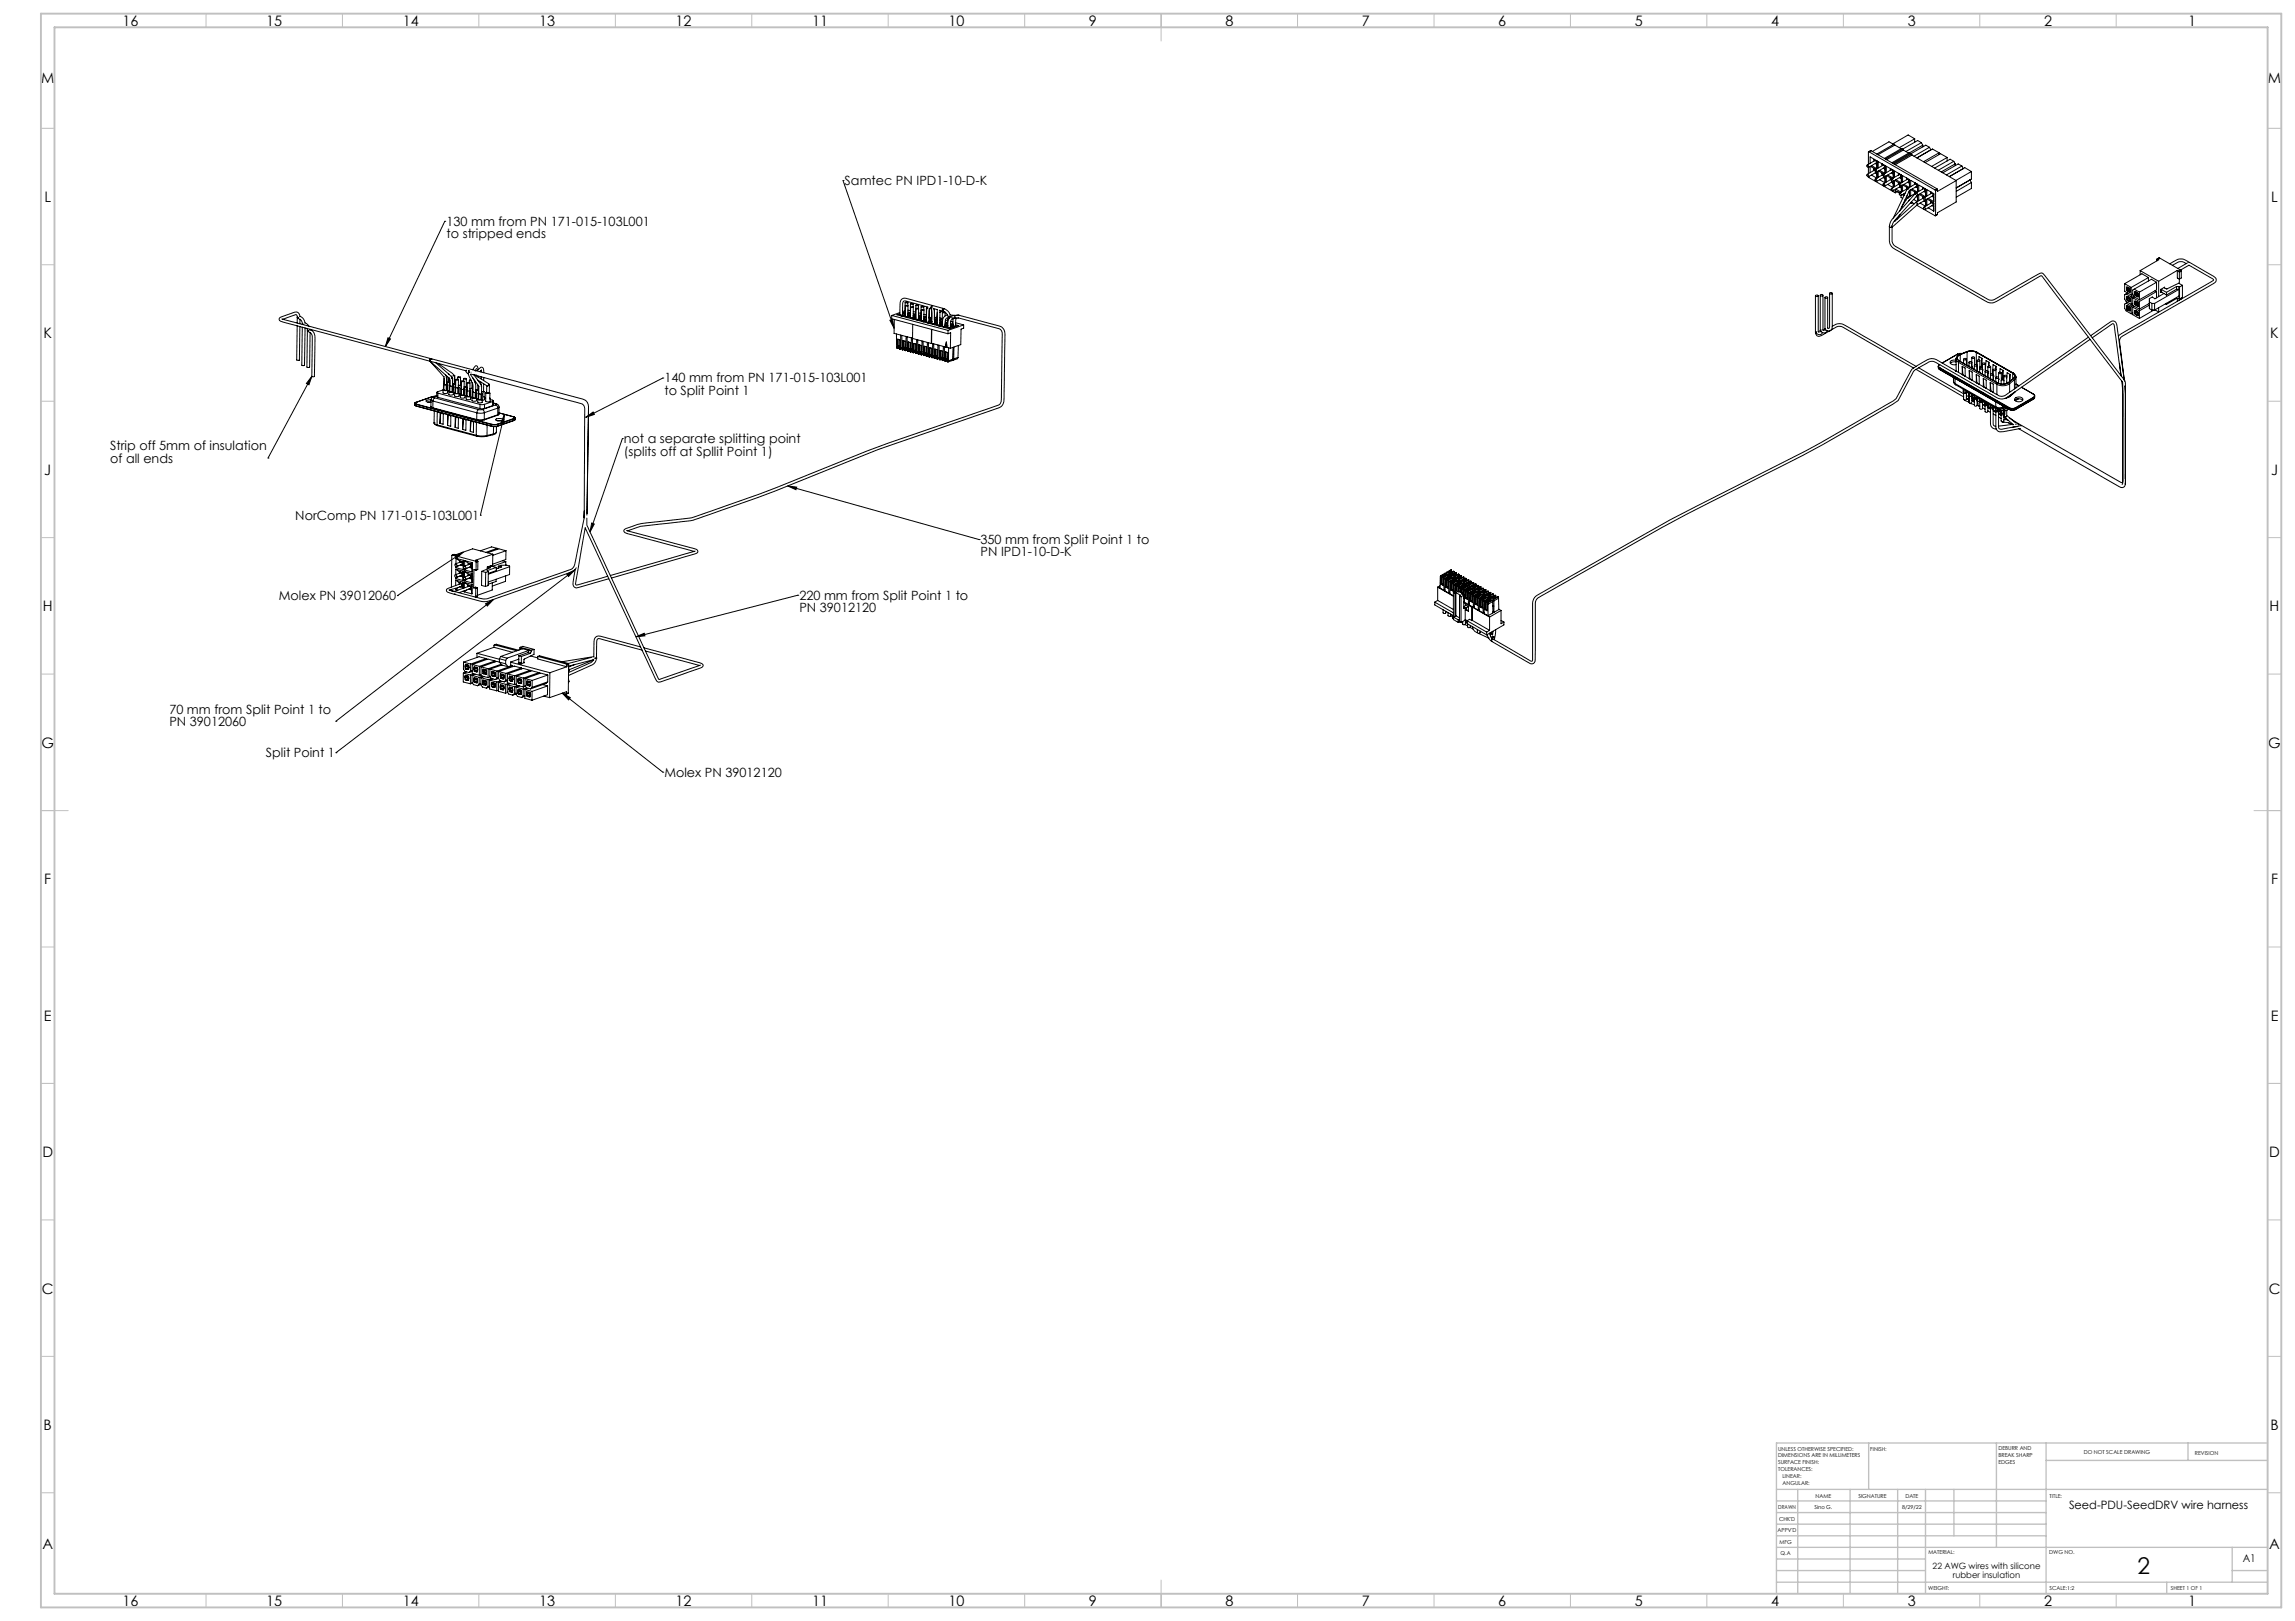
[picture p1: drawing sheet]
<svg xmlns="http://www.w3.org/2000/svg" width="841mm" height="594mm" viewBox="0 0 841 594" stroke-linecap="round" stroke-linejoin="round" font-family="sans-serif">
<defs><g id="words">
<text font-size="8.5" x="783.3" y="576.7">2</text>
<g font-size="5.3">
<text x="44.8" y="9.5">16</text>
<text x="97.6" y="9.5">15</text>
<text x="147.6" y="9.5">14</text>
<text x="197.6" y="9.5">13</text>
<text x="247.6" y="9.5">12</text>
<text x="297.6" y="9.5">11</text>
<text x="347.6" y="9.5">10</text>
<text x="399.1" y="9.5">9</text>
<text x="449.1" y="9.5">8</text>
<text x="499.1" y="9.5">7</text>
<text x="549.1" y="9.5">6</text>
<text x="599.1" y="9.5">5</text>
<text x="649.1" y="9.5">4</text>
<text x="699.1" y="9.5">3</text>
<text x="749.1" y="9.5">2</text>
<text x="801.8" y="9.5">1</text>
<text x="15.1" y="30.6">M</text>
<text x="831.1" y="30.6">M</text>
<text x="16.3" y="74">L</text>
<text x="832.3" y="74">L</text>
<text x="16" y="124">K</text>
<text x="832" y="124">K</text>
<text x="16.2" y="174">J</text>
<text x="832.2" y="174">J</text>
<text x="15.7" y="224">H</text>
<text x="831.7" y="224">H</text>
<text x="15.2" y="274">G</text>
<text x="831.2" y="274">G</text>
<text x="16.2" y="324">F</text>
<text x="832.2" y="324">F</text>
<text x="16.1" y="374">E</text>
<text x="832.1" y="374">E</text>
<text x="15.5" y="424">D</text>
<text x="831.5" y="424">D</text>
<text x="15.4" y="474">C</text>
<text x="831.4" y="474">C</text>
<text x="16" y="524">B</text>
<text x="832" y="524">B</text>
<text x="15.5" y="567.6">A</text>
<text x="831.5" y="567.6">A</text>
<text x="44.8" y="588.5">16</text>
<text x="97.6" y="588.5">15</text>
<text x="147.6" y="588.5">14</text>
<text x="197.6" y="588.5">13</text>
<text x="247.6" y="588.5">12</text>
<text x="297.6" y="588.5">11</text>
<text x="347.6" y="588.5">10</text>
<text x="399.1" y="588.5">9</text>
<text x="449.1" y="588.5">8</text>
<text x="499.1" y="588.5">7</text>
<text x="549.1" y="588.5">6</text>
<text x="599.1" y="588.5">5</text>
<text x="649.1" y="588.5">4</text>
<text x="699.1" y="588.5">3</text>
<text x="749.1" y="588.5">2</text>
<text x="801.8" y="588.5">1</text>
</g>
<g font-size="4.7">
<text x="309.5" y="67.9">Samtec PN IPD1-10-D-K</text>
<text x="163.6" y="82.8">130 mm from PN 171-015-103L001</text>
<text x="163.6" y="87.4">to stripped ends</text>
<text x="243.5" y="140.2">140 mm from PN 171-015-103L001</text>
<text x="243.5" y="144.7">to Split Point 1</text>
<text x="40.4" y="165">Strip off 5mm of insulation</text>
<text x="228.6" y="162.4">not a separate splitting point</text>
<text x="228.6" y="166.9">(splits off at Spllit Point 1)</text>
<text x="40.4" y="169.5">of all ends</text>
<text x="108.2" y="190.5">NorComp PN 171-015-103L001</text>
<text x="359.3" y="199.4">350 mm from Split Point 1 to</text>
<text x="359.3" y="203.9">PN IPD1-10-D-K</text>
<text x="102.2" y="219.9">Molex PN 39012060</text>
<text x="292.9" y="219.8">220 mm from Split Point 1 to</text>
<text x="292.9" y="224.3">PN 39012120</text>
<text x="62.1" y="261.5">70 mm from Split Point 1 to</text>
<text x="62.1" y="266.1">PN 39012060</text>
<text x="97.5" y="277.4">Split Point 1</text>
<text x="243.5" y="284.7">Molex PN 39012120</text>
</g>
<text font-size="4.2" x="758.2" y="552.8">Seed-PDU-SeedDRV wire harness</text>
<text font-size="3.9" x="821.9" y="572.5">A1</text>
<g font-size="3.2">
<text x="708.2" y="574.9">22 AWG wires with silicone</text>
<text x="715.6" y="578.1">rubber insulation</text>
</g>
<g font-size="2">
<text x="651.6" y="531.6">UNLESS OTHERWISE SPECIFIED:</text>
<text x="685.4" y="531.6">FINISH:</text>
<text x="732.3" y="531.5">DEBURR AND</text>
<text x="732.3" y="534">BREAK SHARP</text>
<text x="763.6" y="533">DO NOT SCALE DRAWING</text>
<text x="804.3" y="533.2">REVISION</text>
<text x="651.6" y="534.1">DIMENSIONS ARE IN MILLIMETERS</text>
<text x="651.6" y="536.6">SURFACE FINISH:</text>
<text x="651.6" y="539.1">TOLERANCES:</text>
<text x="732.3" y="536.5">EDGES</text>
<text x="653.2" y="541.6">LINEAR:</text>
<text x="653.2" y="544.1">ANGULAR:</text>
<text x="665.3" y="549">NAME</text>
<text x="681" y="548.9">SIGNATURE</text>
<text x="698.2" y="548.9">DATE</text>
<text x="751.1" y="548.9">TITLE:</text>
<text x="651.6" y="553.1">DRAWN</text>
<text x="651.9" y="557.3">CHK'D</text>
<text x="664.9" y="553.1">Sino G.</text>
<text x="697.1" y="552.9">8/29/22</text>
<text x="651.4" y="561.4">APPV'D</text>
<text x="652.1" y="565.8">MFG</text>
<text x="652.5" y="570">Q.A</text>
<text x="706.6" y="569.5">MATERIAL:</text>
<text x="751" y="569.5">DWG NO.</text>
<text x="706.6" y="582.5">WEIGHT:</text>
<text x="751.1" y="582.6">SCALE:1:2</text>
<text x="795.5" y="582.6">SHEET 1 OF 1</text>
</g>
</g></defs>
<g fill="none" stroke="#000" stroke-width=".37">
<path d="M684.9 55.6l-.2 .1v4.5M684.9 55.6l24.2 14M685.6 55.2l-.9 .4M685.6 55.2l-.7 .4M685.6 55.2l24.2 14M686.8 58.3v.7M687 58.4l-.2 .2M687.2 59.9l.6 .4v1.5M687.6 58.8l.2 .4M687.8 59.1l-.2 .1M687.8 58.9v2.9M687.8 59l-2.5-1.5v2.4"/>
<path d="M693.9 52.9l-1.7-.9-6.1 3.5M694.3 53.2l-.3-.4-6.3 3.7M694.3 53.2l2.4 1.3M694.3 53.2l-6.1 3.5M697.1 54.7l-.3-.3-6.3 3.7M697.5 55l-.3-.4-6.3 3.7M697.5 55l-6.2 3.5M697.5 55l2 1.1M699.9 56.3l-.3-.3-6.3 3.6M700.3 56.5l-.4-.2-6.2 3.6M700.7 56.8l-.4-.3-6.2 3.6M700.7 56.8l-6.2 3.6"/>
<path d="M700.7 56.8l16.1 9.4M701.6 50.9l-2.4-1.4-5.6 3.2M701.6 50.9l-5.6 3.2M701.6 50.9v1.2M704.1 52.3l-1.4-.8-5.5 3.1M704.1 52.3l-5.7 3.2M704.1 52.3l.5 .9M704.6 53.2v.6M704.6 53.2l-4.9 2.8M707 54l-1.3-.8-5.5 3.2M707 54l-5.6 3.2M707 54l.6 .9"/>
<path d="M707.6 54.9h.1M707.6 54.9l-5.1 2.9M710.6 56l-5.7 3.3M710.6 56v.6M710.6 56l-2.5-1.4-5.6 3.3M713.5 57.7l-5.7 3.3M713.5 57.7v1.3M713.5 57.7l-2.4-1.4-5.7 3.3M716 59.1l-5.7 3.3M716 59.1l.5 .9M716 59.1l-1.4-.8-5.6 3.3M308.9 66.2h.1"/>
<path d="M308.9 66.2l18.8 54.1M684.2 63.9a.44 .44 0 0 1 .6 .3 .44 .44 0 0 1-.3 .6zM684.2 60.5l2.8-1.7a.58 .58 0 0 1 .5 .9l-2.8 1.6v2.3M684.2 60.5a.42 .42 0 0 1 .6 .3 .42 .42 0 0 1-.3 .5zM685.3 61v2.3M685.4 61l2 1.1M685.8 64.2l2 1.1M685.8 60.7l2 1.1M686.8 61.7v.7M687 61.9l-.2 .1M687.1 62.3l-2.9 1.6M687.2 62.2l2.8-1.6a.56 .56 0 0 1 .5 .8l-5.8 3.4 9.8 5.9"/>
<path d="M687.2 65.6a.44 .44 0 0 1 .5 .3 .44 .44 0 0 1-.3 .6l-.3-.5zM687.2 62.2a.44 .44 0 0 1 .5 .3 .44 .44 0 0 1-.3 .5l-.3-.4zM687.8 63v2.2v-1.5l-.6-.3M688.3 61.6v-2.4l2.5 1.5v2.8v-1.5M688.3 62.7v2.3M688.4 62.6l2 1.2M688.8 65.9l1.9 1.1M688.8 62.4l2 1.2M689.7 60.1v.6M689.7 63.5v.7M689.9 60.2l-.2 .1M690 63.6l-.3 .1"/>
<path d="M690.1 64a.42 .42 0 0 1 .5 .2 .42 .42 0 0 1-.2 .6zM690.1 67.4a.42 .42 0 0 1 .5 .2 .42 .42 0 0 1-.2 .6zM690.1 61.6l.7 .4M690.1 65.1l.7 .3M690.6 64.8l-2.9 1.7M690.6 60.6l.2 .3M690.6 64.8l2.9-1.7a.6 .6 0 0 0-.5-.8l-5.8 3.3M690.7 60.8l-.1 .1M690.8 60.7v1.3M690.8 64.7v.7M690.8 64.7v2.3v-1.6M691.2 63.3v-2.4l2.6 1.5v2.8"/>
<path d="M691.2 64.4v2.3M691.3 64.4l2 1.1M691.7 67.6l2 1.1M691.8 64.1l1.9 1.2M692.7 61.8v.6M692.7 65.2v.7M692.9 61.9l-.2 .1M692.9 65.3l-.2 .1M693 69.1a.41 .41 0 0 1 .6 .2 .41 .41 0 0 1-.2 .6zM693.1 65.7l-3 1.6M693.1 65.6a.52 .52 0 0 1 .5 .3 .52 .52 0 0 1-.1 .6l-.4-.3zM693.1 65.6l2.9-1.6a.58 .58 0 0 1 .5 .9l-2.9 1.6"/>
<path d="M693.1 63.4l.7 .3v1.5M693.5 66.5l-2.9 1.7M693.6 62.3l.2 .3M693.7 62.5l-.2 .1M693.8 66.4v2.3v-1.5l-.7-.4M694.2 65v-2.4l2.6 1.5v2.9l-.1-1.6M694.2 66.1v2.3M694.3 66.1l2 1.1M694.7 69.3l2 1.1M694.7 65.9l2 1.1M695.2 70.2h.1M695.2 70.2l-.7 .5"/>
<path d="M695.7 63.5v.7M695.7 66.9v.7M695.9 63.6l-.2 .1M695.9 67l-.2 .1M696 67.4a.43 .43 0 0 1 .6 .2 .43 .43 0 0 1-.3 .6zM696 67.4l-2.9 1.7M696.1 65.1l.6 .3M696.1 68.5l.6 .4M696.1 70.8a.44 .44 0 0 1 .5 .3 .44 .44 0 0 1-.3 .5l-.3-.4zM696.1 67.3l2.8-1.6a.56 .56 0 0 1 .5 .9l-2.8 1.6M696.3 78.6l-1.1 1.7M696.5 68.2l-2.9 1.7"/>
<path d="M696.5 64l.2 .3M696.7 64.2l-.2 .1M696.7 64.1v1.3M696.7 68.1v.8M696.8 68.1v2.3l-.1-1.5M697.1 71.3l.6 .4M697.2 66.7v-2.3l2.5 1.4v2.9v-1.5l-.6-.4M697.2 67.9v2.2M697.3 67.8l1.9 1.1M697.7 71l.2 .2M697.7 67.5l2 1.2M698.1 73.2l.3 .2"/>
<path d="M698.2 70.7l-1.6 .9v.7l.6 .4M698.6 65.2v.7M698.6 68.6v.7M698.8 71.7l.8 .4M698.8 65.3l-.2 .1M698.9 68.7l-.3 .2M699 69.2h.5l-.6 .1-5.1 10.6M699 72.6l.3-.1-.4 .1-2.1 3.3M699 69.1l-2.9 1.7-1.6-1v.9M699.1 69.1l2.8-1.7a.58 .58 0 0 1 .5 .9l-2.7 1.5M699.5 65.7l.2 .3M699.7 66l-.2 .1"/>
<path d="M699.7 73.2l-.2 .4M699.7 69.8l-3.5 7.5M699.7 69.8v2.3v-1.5l-.3-.2M699.8 73.2l-.1 .1M700.1 74.4l.3 .2M700.2 68.4v-2.3l2.5 1.4v2.9v-1.5l-.7-.4M700.2 69.6v2.3M700.3 69.5l1.9 1.2M700.4 74l1.1 .7M700.4 74.1v.5M700.7 69.3l1.9 1.1M700.9 74.3l-.5 .3"/>
<path d="M701.3 73.1l1.3 .8M701.6 66.9v.7M701.6 70.3v.7M701.8 67l-.2 .1M701.9 70.4l-.3 .2M702 71.1v-.2a.48 .48 0 0 1 .6 .2 .48 .48 0 0 1-.2 .6M702 70.8l-2.9 1.7-.5-.3M702 71.1v.1M702 70.8l2.8-1.7a.56 .56 0 0 1 .5 .9l-2.7 1.6M702.4 75.2l6.7 3.9 .2-.2M702.5 67.4l.2 .4M702.6 71.5l-8.7 9.8-.6 1.8"/>
<path d="M702.6 75a.56 .56 0 0 0-.6-.7l-7.6 6.7M702.6 67.7l-.2 .1M702.7 71.5l-.2-.5-.5-.2-3.7 4.1a28.8 28.8 0 0 0-5.7 6.9l-.2 1.3M702.7 71.5v2.3v-1.5l-.5-.3M703.1 70.1v-2.3l2.6 1.4v2.9l-.1-1.5M703.1 71.3v2.2M703.2 71.2l2 1.2M703.6 74.4l2 1.2M703.7 71l1.9 1.1M704.6 68.6v.7M704.6 72v.7M704.8 68.7l-.2 .2"/>
<path d="M704.8 72.1l-.2 .2M704.9 76a.42 .42 0 0 1 .6 .2 .42 .42 0 0 1-.3 .6zM704.9 72.5l-2.9 1.7a.54 .54 0 0 1 .5 .3 .54 .54 0 0 1 0 .6M705 75.9l2.8-1.6a.57 .57 0 0 1 .5 .8l-2.8 1.7M705 72.5l2.8-1.7a.6 .6 0 0 1 .5 .9l-2.8 1.6M705 72.5a.44 .44 0 0 1 .6 .3 .44 .44 0 0 1-.4 .5zM705 70.2l.6 .4M705 73.7l.6 .3M705.4 73.4l-2.8 1.6-9.3 8.3M705.4 69.1l.2 .4M705.6 69.4l-.2 .1M705.6 69.2v1.4"/>
<path d="M705.6 73.3v.7M705.7 73.2v2.3l-.1-1.5M706.1 73v2.3M706.2 72.9l2.4 1.5v3M706.6 76.2l2 1.2M706.6 72.7l2 1.2M707.5 70.3v.7M707.5 73.7v.7M707.7 70.4l-.2 .1M707.8 73.9l-.3 .1M708 71.9l.6 .4v1.6M708 75.3l.6 .4v1.7"/>
<path d="M708.4 74.2l.2 .4M708.4 70.8l.2 .4M708.6 71.1l-.2 .1M708.6 74.5l-.2 .1M708.6 70.9v3M708.6 71l-2.5-1.5v2.4M709.1 69.6l.2 .3M709.3 69.9v9M709.8 69.2l.2 .4M709.8 69.2l-.7 .4M710 78.5l-.8 .6M710 69.6l-.7 .3"/>
<path d="M710 78.5l-.7 .4M716.5 60l-5.1 3M716.5 60v.7M716.8 66.2l-6.8 3.9v-.5M716.8 66.2v7.8l-6.8 4v.5M718.9 60.8l.6 1M718.9 60.8l-5.6 3.3M718.9 60.8l-1.3-.7-5.7 3.2M719.5 61.8h.1M719.5 61.8l-5.2 2.9M721.9 66l.5 .9M722.4 62.9l-2.4-1.5-5.6 3.3"/>
<path d="M722.4 62.9l-5.6 3.2M722.4 62.9v2.7l-5.6 3.3M722.4 66.9v2.2l-5.6 3.2M722.4 66.9l-5.6 3.2M163 81.1h.1M163 81.1l-21.8 45.9M692.4 83.1v4.5a4.1 4.1 0 0 0 3 4.3l31.9 18.3a4.1 4.1 0 0 0 5.3-.3l14.9-8.7 .7-.1 29.4 38.7 .3 1.3-.2 35.6-.4 .1-2.8-1.5-38-22.1M692.4 83.1l.8 .2M692.4 83.1a.57 .57 0 0 0 .9 0M692.4 83.1l.1 .2M692.4 82.9v.1M692.5 82.7l-.1 .2"/>
<path d="M693.2 82.9l.1 .1-.2-.1M693.2 83.1l.1 .1M693.3 83.1h.1M693.3 83.1v5.3l.6 1.2a12.6 12.6 0 0 0 4.5 2.9l30.5 17.4 1.9-.1 15.2-8.8a2.56 2.56 0 0 1 2.6-.8l29.1 38a3.2 3.2 0 0 1 1.2 3.1l-.1 34.1M693.3 83.1v.1M694.7 80.4l-.4 .8M784.3 99.2l6.7 3.9M784.3 99.2v1.5M790.6 94.9h-.2v.7M790.6 94.9l.5 .3-6.8 4M791.3 94.5l-.8 .4M791.3 94.5l-.7 .4"/>
<path d="M791.3 94.5l7.8 4.5M795.1 96.7l1.1-.7a4.3 4.3 0 0 1 5.6-.2l6.7 3.9a7.5 7.5 0 0 1 3.6 2.6v.7a2.88 2.88 0 0 1-2 1.5l-18.4 10.6a133 133 0 0 0-14.7 8.8l-.3 1.3 1.8 14.1M797.9 99.1l.5 .3M797.9 99.1l-6.9 4M797.9 99.1v2.8l.7 .4 .7-.4v-2.6M798.4 99.4l.2 .4M798.6 99.8v4.1M799.1 98.9l3-1.7 8.8 5 .2 .4-33.7 19.7-1.1 .9M799.1 99l.2 .3M799.1 99l-.7 .4M799.3 99.3l-.7 .5M801.2 96.6a2.91 2.91 0 0 0-3.9-.1l-1.2 .8"/>
<path d="M801.7 96.3l-3.6 2.1M802.1 96.2h.1M103.3 116.9l54.6 14.5M108.9 119.4l-.2 12.5 .4 .1 .6-.1 .2-12.2M108.9 116.3l-.2-.8-.3-.2-4.9 1.7M108.9 116.3l.6 .1M108.9 116.3v2.1M109 116.2l.3 .2M109.1 116.2l.2 .6M109.6 116.9l.9 .6 .3 1.2M109.9 117v1.6M110.8 119.9l-.2 13.9 .3 .2 .7-.2 .2-13.6"/>
<path d="M110.8 118.7l.2 .1M110.8 118.7l.5 .2M110.8 118.7v.2M111 118.7v.2M113.2 119.5l-1.4-1.2-.5-1.3-.7-.8a.99 .99 0 0 1-1-1.1l-.3-.5a1.55 1.55 0 0 0-1.9 0l-2.9 1a2.61 2.61 0 0 0-2.2 1.1v.5a2.92 2.92 0 0 0 2.5 1.1l52.6 14M326.1 117.4l1-.4 .6 3.3zM326.8 115.6l20.6 5.5M326.8 115.6l-.1 1.2 20.7 5.5M327.7 117l-.1 5.2 6.8 1.7v4.8l.3 .6M329.7 114.5l-2.9 1.1M329.7 115l-1 .4 1.6 .4 1.4-.5M330.1 115.5v.2"/>
<path d="M330.7 114.7l1 .3M330.7 115l1 .2M331.6 113.9l-.9 .3M331.6 114.3l-.9 .3M331.7 110.8v3.9M331.7 110.8l.7-.1 .3 .2zM331.7 115.5l-1.1 .4 1.7 .4 1.3-.5M331.8 112h.9l-.6 .2zM331.8 112l-.1 3.8 .3 .2 .7-.1v-3.9M332.1 116v.3M332.7 115.5l1 .3M332.7 110.8v1.2"/>
<path d="M332.7 113.6l.9 .3M332.7 115.2l1 .3M332.7 114.4l.9 .2-.9 .4M333.6 114.8l-.9 .3M333.6 111.4l.1 3.8M333.6 116l-1 .4 1.6 .4 1.4-.4-1-.3M333.7 111.3l.9 .1-.6 .1zM333.7 112.5h1l-.7 .2zM333.7 112.5l-.1 3.9 .4 .1 .6-.1 .1-3.8M334 116.5v.3M334.5 118.8l-.1 5.2 6.9 1.9M334.6 111.4v1.1"/>
<path d="M334.6 114.9l.9 .2M334.6 115.8l1 .2M334.7 114.2l.9 .2M335.5 115.2l-.9 .3M335.5 115.4l-.9 .3M335.6 111.8l1 .1-.6 .1zM335.6 111.9v3.9M335.6 116.6l-1.1 .3 1.7 .5 1.3-.5M335.6 113.1l.1-.1a.42 .42 0 0 1 .5-.2 .42 .42 0 0 1 .3 .4zM335.6 113.1v3.8l.5 .1 .5-.1v-3.8M336 117v.3M336.6 111.9v1.1"/>
<path d="M336.6 116.3l.9 .3M336.6 116.6l.9 .2M336.6 115.4l.9 .2M336.6 114.6l.9 .3M337.5 116.2v.1M337.5 115.9l-.9 .3M337.5 115.7l-.9 .3M337.5 112.4l.2 5.1 .8-.1 .1-3.8M337.5 117l-1 .4 1.6 .5 1.5-.5-1.1-.3M337.6 112.4v-.1a.42 .42 0 0 1 .5-.2 .42 .42 0 0 1 .3 .4zM337.6 113.6h1zM337.9 117.5v.3"/>
<path d="M338.5 112.4v1.1M338.5 116.8l1 .3M338.6 115.2l.8 .2M338.6 115.9l.8 .3-.8 .3M339.4 116.4l-.9 .3M339.5 112.9l-.1 3.8M339.5 117.6l-1.1 .4 1.7 .4 1.4-.5-1-.3M339.9 112.8l-.4 .1 .2 .2M339.9 118.1v.2M340.5 117.3l1 .3M340.5 112.9l-.1 3.8M340.5 116.2l.9 .2"/>
<path d="M340.5 116.4l.9 .3M341.2 112.8l.3 1.7-.1 4 .4 .1 .6-.1-.2-5.4M341.4 116.9l-.9 .3M341.4 116.7l-.9 .3M341.5 113.4l-.1 3.9M341.5 118.1l-1.1 .4 1.6 .4 1.4-.5M341.5 112l-.1 .9-.1-.5 .4-.4zM341.7 112l-9.2-2.5a1.92 1.92 0 0 0-2.1 .2 1.92 1.92 0 0 0-.6 2.1l-.1 3.5 .7 .2 .3-.2 .1-4.3 .3-.6a2.09 2.09 0 0 1 2.1 .3l6.8 1.8a4 4 0 0 0-.5 3v2.4l.9 .1 .1-4.2 .2-.5 .6-.4M341.7 112l-.4 .6M341.7 112l4 1M341.8 112.5h-.7M341.8 118.6v.2"/>
<path d="M341.9 113.1l1.6 .3-.1 5.5 .3 .2 .7-.2 .1-5.2M342.3 113.6l.1 3.7M342.4 116.2h.1M342.4 116.7l1 .3M342.4 116.9l1 .3-1 .4M342.4 118.1l1 .3M342.4 117.9l1 .2M342.4 116.2l1 .1M343.4 117.4l-1 .4M343.4 118.6l-1.1 .4 1.7 .4 1.4-.5-1-.3M343.4 114.5l-.1 3.3M343.8 119.1v.3"/>
<path d="M344.2 113.7l1.2 .3M344.4 118.3l1 .3M344.4 117.3h.1M344.4 116.5l.9 .2-.4 .2 .4 .1-.8 .3M344.4 117.5l.9 .3-.9 .3M345.3 118l-.9 .3M345.3 114.5l.7-.2 .3 .2zM345.3 114.5v3.8M345.3 119.1l-1 .4 1.6 .4 1.5-.5-1.1-.2M345.7 114l.9 .6 .6 1M345.7 119.6v.3M345.8 114l-1.2 .3-.1 .2"/>
<path d="M345.8 113.1h.1M345.9 113.1l1.4 .8 .9 1.5 1.6 .2M345.9 113.1a.54 .54 0 0 0-.4 .4 .54 .54 0 0 0 .2 .5M346 113.1a.51 .51 0 0 0-.5 .3 .51 .51 0 0 0 .1 .6M346.1 113.2a.49 .49 0 0 0-.8 .1 .49 .49 0 0 0 .4 .7M346.3 118.9l1 .2M346.4 114.5l-.1 1.3M346.4 118l.8 .2M346.4 117.3l.8 .2M347.2 115.4a2.22 2.22 0 0 0-1.8 2.5l-.1 1.6 .8 .1 .2-.2M347.2 118.3l-.9 .3M347.2 118.5l-.9 .3"/>
<path d="M347.3 116.9l-.1 1.9M347.3 119.7l-1.1 .3 1.7 .5 1.5-.5-1.1-.3M347.4 115.9l.1 .3 .7-.2M347.7 116.2l.1 .2M347.7 116.8l-.4 .1 .3 .2M347.8 115.7v.7M347.8 116.4l-.8 .1-.5 .6-.2 2.4M347.8 116.4h.3M348.3 118.5l1 .3-1 .3M348.4 117.8l.8 .2M348.6 116.4l1.1 .2M349.2 119l-.9 .3"/>
<path d="M349.6 119.5v.3M349.8 115.6l.1 .9M349.8 115.7a2.43 2.43 0 0 0-2.5 2.7v1.6h1l.1-2.4 .6-.7 .8-.3M349.8 115.6v.1M349.9 116.5l-.2 .1M350 116.2l-.1 .3M350.2 119l1.1 .3-1.5 .5-1.5-.4M350.2 118.3l2.9 .8M350.5 115.5h.9M350.7 116.6l-.5 .6v2.2l-.3 .1-.7-.2 .2-2.6M351 115.5l-1.2 .1M351.2 116.5l13.6 3.6a2.3 2.3 0 0 1 2.5 2.7l-.3 22.9a2.51 2.51 0 0 1-2.4 3.2l-11.3 3.9a729.2 729.2 0 0 0-63 23.5l-11.8 4.7-25.1 8.8-12.2 1.4a26.1 26.1 0 0 0-12.5 3v.7l1.4 .7 24.3 6.5"/>
<path d="M351.2 116.5l-1.4 .1M351.3 115.5h.1M351.3 115.5v.1M351.4 115.5l14.3 3.8a3 3 0 0 1 2.6 3.7l-.4 20.7a6.6 6.6 0 0 1-.7 5l-.9 .7-44.6 15.4-37.7 15.1-28.1 10.1-2.8 .8-13.6 1.5a29.3 29.3 0 0 0-9.6 2.2M351.4 115.5l-.2 .1M353.1 119.1l-5.7 2M353.1 119.1v1.2l-.9 .3-.1 5.7-3.8 1.3M665.3 108.4v13.4M665.3 108.3a.45 .45 0 0 1 .6-.2 .45 .45 0 0 1 .3 .5h-.8zM666.3 108.4v13.3M667 108.2v12.9M667.2 108a.41 .41 0 0 1 .5-.2 .41 .41 0 0 1 .2 .6h-.7z"/>
<path d="M668 108.2v12.9M668.8 109v11.5M668.9 108.8l.8 .1a.41 .41 0 0 1-.4 .4 .41 .41 0 0 1-.4-.5zM670.5 107.5v12.3l-.4 .6-.4-.2v-11.2M670.5 107.4a.45 .45 0 0 1 .5-.3 .45 .45 0 0 1 .3 .6h-.6zM671.4 119.6l2.2-1a5 5 0 0 1 4 1.4l24.6 14.3M671.4 107.5v10.8a2.61 2.61 0 0 1-.6 2.8 1.51 1.51 0 0 1-1.9-.4l.1-.3M778.6 104l2.4 1.3M778.6 104v2.7l2.4 1.4M779.1 111.1l-.5 .3v1.6l.5 .9 1.9 1.1M779.1 107.7l-.5 .3v1.6l.5 .9 1.9 1M779.1 107.7l1.9 1.1"/>
<path d="M779.1 111.1l1.9 1.1M779.3 105.4v.7M779.3 108.9v.6M779.3 112.3v.6M779.3 106.1l.1 .1M779.3 109.5l.1 .1M779.3 112.9l.1 .2M779.4 105.4v-.2l.4 .2M779.4 106.2v.3M779.4 108.8v-.2l.4 .2M779.4 109.6v.3M779.4 112.3v-.3l.4 .3"/>
<path d="M779.4 113.1v.2M779.4 105.4h-.1M779.4 106.5l.4 .2M779.4 105.4l.2-.1-.3 .1M779.4 108.8l-.1 .1M779.4 109.9l.4 .2M779.4 108.8l.2-.1-.3 .2M779.4 112.3h-.1M779.4 113.3l.4 .3M779.4 112.3l.2-.2-.3 .2M779.7 107.4l-.6 .3M779.7 110.8l-.6 .3"/>
<path d="M779.8 105.4l.7 .4v1.3l-.7-.3M779.8 108.8l.7 .4v1.4l-.3-.3M779.8 106.7v.1M779.8 110.1v.1M779.8 112.3l.4 .1M779.8 113.6v.1M779.8 110.2l.4 .1M779.8 113.7l.4 .1M779.8 106.7l.7-.3-.7 .4M779.9 105.4h-.1M779.9 108.8h-.1M779.9 112.2l-.1 .1"/>
<path d="M780.2 105.6l-.9 .5M780.2 109l-.9 .5M780.2 112.4l.3 .3v1.3l-.3-.2M780.2 112.4l-.9 .5M780.3 105.6l-.9 .6M780.3 109.1l-.9 .5M780.3 112.5l-.9 .6M780.5 112.7l-1.1 .6M780.5 105.8l-1.1 .7M780.5 109.2l-1.1 .7M780.5 109.7l-.7 .4M780.5 109.8l-.7 .4"/>
<path d="M780.5 106.7l-.3 .3M780.5 113.2l-.7 .5M780.5 110.1l-.3 .2M780.5 113.6l-.3 .2M780.5 113.2l-.7 .4M781 105.3v2.8M781 108.8v2.7M781 112.2v2.8M781.5 107.8l.6 1M781.5 109.1v2.8M781.5 112.5v2.8l2.5 1.4M781.5 109.1l2.5 1.4"/>
<path d="M781.5 111.9l2.5 1.4M781.5 107.8l-.5 .3M781.5 112.5l2.5 1.4M781.5 111.2l-.5 .3M781.5 111.9l-.5 .3M781.5 114.6l-.5 .4M781.8 108.3l-.8 .5M782.1 106l1.9 1.1M782.1 108.8l1.9 1M782.1 106l-.6 .3v1.5M782.1 108.8l-.6 .3M782.1 112.2l-.6 .3"/>
<path d="M782.3 107.2v.6M782.3 110.6v.6M782.3 114v.6M782.3 107.8l.1 .1M782.3 111.2l.1 .1M782.3 114.6l.1 .2M782.4 107.1v-.3l.4 .3M782.4 107.9v.3M782.4 110.6v-.3l.4 .3M782.4 111.3v.3M782.4 114v-.3l.4 .3M782.4 114.8v.2"/>
<path d="M782.4 107.1l-.1 .1M782.4 108.2l.4 .2M782.4 107.1l.2-.1-.3 .2M782.4 110.6h-.1M782.4 111.6l.4 .3M782.4 110.6l.2-.2-.3 .2M782.4 114h-.1M782.4 115l.4 .3M782.4 114l.2-.2-.3 .2M782.8 107.1l.4 .1M782.8 108.4v.1M782.8 110.6l.4 .1"/>
<path d="M782.8 111.9h.1M782.8 114l.4 .1M782.8 115.3v.1M782.8 108.5l.4 .1M782.8 111.9l.4 .2M782.8 115.4l.4 .2M782.9 107.1h-.1M782.9 110.5l-.1 .1M782.9 113.9l-.1 .1M783.2 107.2v.1M783.2 110.7v.1M783.2 114.1v.1"/>
<path d="M783.2 115.5v.1M783.2 107.3l.3 .2v1.3l-.3-.2M783.2 110.8l.3 .2v1.3l-.3-.2M783.2 114.2l.3 .2v1.3l-.3-.2M783.2 107.3l-.9 .5M783.2 110.7l-.9 .5M783.2 114.1l-.9 .5M783.2 107.4l-.8 .5M783.2 110.8l-.8 .5M783.2 114.2l-.8 .6M783.5 107.5l-1.1 .7M783.5 110.9l-1.1 .7"/>
<path d="M783.5 114.4l-1.1 .6M783.5 108.4l-.3 .2M783.5 108.1l-.7 .4M783.5 108l-.7 .4M783.5 111.9l-.3 .2M783.5 111.5l-.7 .4M783.5 111.4l-.7 .5M783.5 115.3l-.3 .2M783.5 115l-.7 .4M783.5 114.9l-.7 .4M784 107.1v2.7M784 110.5v2.8"/>
<path d="M784 113.9v2.8M787.3 101.7l-2.4-1.4-6.3 3.7M787.3 101.7l-6.3 3.6M787.3 101.7v1.3M787.6 110.7l1 .5M787.6 111.2l-3.6 2.1M787.6 111.8l-3.6 2.1M788.6 111.2h1M788.6 113.6h1M788.6 111.2v2.4M789.3 113.6l-5.3 3.1M789.6 111.2v2.4"/>
<path d="M789.7 106.5l.6 .3M790.3 103.4l-1.9-1.1-6.3 3.7M790.3 103.4l-6.3 3.7M790.3 103.4v2.8l-6.3 3.6M790.3 106.8v2.3M790.3 106.8l-6.3 3.7M791 103.1v5.6M791 112.8v1.5l-1.3-.7M791.7 106.1h.4M791.7 106.1v1h.4M792.1 106.1l1.8 1M792.1 107.1l.9 .5"/>
<path d="M792.1 106.1v1M793 107.6l.9 .5M793 107.6l-3.3 1.9-1-.7-1.1 .6v3.7l1 .5M793.2 105.3v.2M793.2 105.3l-1.5 .8M793.5 111.3l.4 .2M793.9 107.1v1M793.9 111.1v.4M797.6 106l-3.7 2.1M797.6 106h.9l-8.9 5.2M797.6 105l.9 .1M797.6 105l-3.7 2.1"/>
<path d="M797.6 105v1M797.6 109v.4M797.6 109.4l-3.7 2.1M797.6 109.4l.9 .1M797.9 109.4v1M798.5 105.1v4.4M798.5 108.5l-8.9 5.1M798.5 105.1l.2 .1M798.5 109.5l.2 .1M798.6 109.6v.4M798.7 105.2v4.4M799.3 109.2v.4"/>
<path d="M799.7 104.6l-1.3-.8-4.4 2.1-.8-.4M799.7 104.6l-1 .6M799.7 104.6v4.4l-1 .6M112.5 120.4l.1 .7M112.6 121.1l.6 .2M112.6 121.1l.2 .1M112.6 121.1l-.1 13.4 .5 .2 .5-.2 .1-12.7M112.9 121l.1 .6M113.3 121.7l.8 .5 .3 1.3-.2 14.4 .9 .1M113.6 120.7l.4 .2a2.84 2.84 0 0 1 1.4 2.9l-.2 14.1M113.6 120.6v.5M114.3 137.9l-1.1 3.1-.9-.5z"/>
<path d="M114.3 137.9l-16.1 29.9M142.2 123.8l.9 .4-1.9 2.8zM157.4 132.1l.2 .2M157.5 132.3l6.5 5.8a2.12 2.12 0 0 1 .9 2.5v.8M157.5 132.3l.2 .1M157.7 132.4l13.2 3.5M157.7 132.2l-.2 .1M157.8 132.6l3.8 4.2a2.43 2.43 0 0 1 1.1 2.6v1.5M157.9 131.4l52.8 14.1a6.8 6.8 0 0 1 4.6 2 8.7 8.7 0 0 1 .3 5.1l-.5 36.2M157.9 131.4l-.4 .4 .1 .6M158 131.5h.2M158.2 131.6a.48 .48 0 0 0-.7 .1 .48 .48 0 0 0 .2 .7"/>
<path d="M159.7 132.9l1.9 1.7a12.3 12.3 0 0 1 4.2 4.2v2.6M160.4 133.1a23.6 23.6 0 0 1 6 4.6l.2 3M162.7 138h.1M162.7 138.6v4.2M163.3 137.4a4.8 4.8 0 0 1 .4 3.5M163.6 137.9l.1 .2h-.3M163.8 138l-.1 2.9M164.3 137l.1 .2M164.5 139.9v-1.4v1.6M164.9 139.2l-.1 2.2M165.6 137.6v.9l.3 .1-.6 .1M165.9 138.6l-.1 2.8"/>
<path d="M166.4 137.5l.3 .1-.4 .2M166.7 137.6l-.1 3h-.8h1M167 139.1h1l-.5 .2zM167 139.1v2.9l.5 .2 .5-.2v-2.8M167.7 138.2v.8M167.8 138.2h1l-.5 .2zM168.8 138.2l-.1 2.9-.7 .1h.9M169.1 139.7v2.9l.5 .1 .5-.1v-2.9M169.1 139.7h1l-.4 .2zM169.9 138.8v.8M169.9 138.7l1 .1-.5 .2zM170.9 135.6a.94 .94 0 0 0 .7 1.4"/>
<path d="M170.9 138.8v2.9l-.8 .1h.9M171.8 136.4h-.1a6.3 6.3 0 0 0 1.3 3.8 5.6 5.6 0 0 1 .3 3.5M171.8 136.4h.1M171.9 135.7l.1 .7zM172 139.3v.9M172.4 137.2l3.1 4.4M172.5 137.1l39.5 10.5a2.28 2.28 0 0 1 2.3 2.9l-.2 39.1v-2.4l-.1 3-3.4 16.5a2.74 2.74 0 0 1-2.2 2.2l-28.7 10.1a5.9 5.9 0 0 1-4.8 0l-10.4-2.8M172.5 139.2l-.5 .2 .7 .1M172.6 136.4h.1M173.2 135.5l1.2-1.5 .5 .3 .3 1.2M173.3 138.5l.7 1.4a6.6 6.6 0 0 1 .3 3.8M173.7 137.4l2.7 3.7v.4v-.1"/>
<path d="M173.8 137.3l.1 .1M174.1 137.5l5 3.1v.5l-.5 .4-3.5-2.2M174.1 139.7v.6M174.2 135.7v.3M174.6 137.4l-.4 .1M174.6 135l-.4 .7M174.7 135.9l1.5-1.3h.4l.5 .4 .2 1.6M175.2 137.8v.3M176.3 135.8v.5M176.3 138.1v.7M176.5 135.5l-.7 .7M177.3 138.4l-.1 1.1"/>
<path d="M242.9 138.5h.1M242.9 138.5l-28.3 14.4M328.5 122.4v4.7l.4 .6M328.9 127.7v-3.4l.8 .2v3.4l.2 .1M329.1 124.3v2.7h.2M329.3 127v.6M329.3 127.6l-.4 .1M329.3 127l.4 .1M329.3 127.6l.4 .1M329.6 126.9h.1M329.7 126.7l-.6 .2M330 127.5l-.1 .5"/>
<path d="M330.1 122.8l-.1 4.7M330.5 122.9v4.8l.3 .5M330.5 127.3l-.5 .2M330.5 127.8l-.6 .2M330.8 128.2v-3.4l.8 .2v3.4l.2 .1M331.1 124.8l.2 2.7M331.3 127.5v.6M331.3 128.1l-.5 .1M331.3 127.5l.3 .1M331.3 128.1l.3 .1M331.6 127.4h.1M331.6 127.2l-.5 .2"/>
<path d="M332 128.1l-.2 .4M332 123.3v4.8M332.4 123.4l.1 4.8 .3 .6M332.5 127.9l-.5 .2M332.5 128.3l-.7 .2M332.8 128.8v-3.5l.8 .2v3.5h.2M333 125.4l.1 2.7 .1-.1M333.2 128.6l-.4 .2M333.2 128.6l.4 .1M333.2 128l.4 .1M333.2 128v.6M333.6 127.9h.1"/>
<path d="M333.6 127.8l-.5 .1M333.9 128.6l-.1 .4M334 123.8l-.1 4.8M334.4 128.4l-.5 .2M334.4 128.8l-.6 .2M334.7 129.3l.1-3.5 .7 .2v3.5h.2M335 125.9v2.7l.2-.1M335.2 128.5l.3 .1M335.2 129.1l.3 .1M335.2 128.5v.6M335.2 129.1l-.5 .2M335.5 128.4h.1"/>
<path d="M335.5 128.3l-.5 .2M335.8 129.1l-.1 .4M335.9 124.4l-.1 4.7M336.3 124.5v4.7l.4 .6M336.3 128.9l-.5 .2M336.4 129.3l-.7 .2M336.7 129.8v-3.4l.8 .1v3.5l.2 .1M336.9 126.4v2.7l.2-.1M337.1 129v.6M337.1 129.6l-.4 .2M337.1 129l.4 .1M337.1 129.6l.4 .1"/>
<path d="M337.5 129h.1M337.5 128.8l-.6 .2M337.8 129.6l-.1 .5M337.9 124.9l-.1 4.7M338.3 125.1v4.6l.3 .6M338.3 129.4l-.5 .2M338.3 129.8l-.6 .3M338.6 130.3v-3.4l.8 .2v3.4l.2 .1M338.9 126.9l.2 2.7M339.1 129.6v.6M339.1 130.2l-.5 .1M339.1 129.6h.3"/>
<path d="M339.1 130.2h.3M339.4 129.5h.1M339.4 129.3l-.5 .2M339.8 130.1l-.2 .5M339.8 125.5v4.6M340.2 125.6l.1 4.7 .3 .5M340.3 130l-.5 .1M340.3 130.3l-.7 .3M340.6 130.8v-3.4l.8 .2-.1 3.4 .3 .1M340.8 127.5l.1 2.6h.1M341 130.7l.3 .1M341 130.7l-.4 .1"/>
<path d="M341 130.1v.6M341 130.1l.4 .1M341.3 120.7v5.2M341.4 125.8l5 1.3M341.4 125.8l-.1 .1M341.4 129.9l-.5 .1M341.4 130h-.1M341.5 120.7l-.1 5.1M341.7 130.6l-.1 .5M341.8 125.9l-.1 4.7M342.2 126v4.8l.3 .5M342.2 130.5l-.5 .1"/>
<path d="M342.2 130.9l-.6 .2M342.5 131.3v-3.4l.8 .2v3.4l.2 .1M342.8 127.9v2.8l.2-.1M343 130.6v.6M343 131.2l-.5 .1M343 130.6l.3 .1M343 131.2l.3 .1M343.3 130.5h.1M343.3 130.3l-.5 .2M343.6 131.2l-.1 .4M343.7 126.4l-.1 4.8M344.1 126.5l.1 4.8 .3 .6"/>
<path d="M344.1 131l-.5 .2M344.2 131.4l-.7 .2M344.5 131.9v-3.5l.8 .2v3.5h.2M344.7 128.5l.2 2.6M344.9 131.1v.6M344.9 131.7l-.4 .2M344.9 131.1l.4 .1M344.9 131.7l.4 .1M345.3 131h.1M345.3 130.9l-.5 .1M345.6 131.7l-.1 .4M345.7 127l-.1 4.7"/>
<path d="M346.1 127.1v4.7l.3 .6M346.1 131.5l-.5 .2M346.1 131.9l-.6 .2M346.4 127.1l.4-1.8 .3 2 1.2 .3M346.4 132.4l.1-3.5 .7 .2v3.5h.2M346.5 127.1l.6 .2M346.5 127.1h-.1M346.7 129v2.7l.2-.1M346.8 125.5l-.3 1.6M346.9 132.2l-.5 .2M346.9 132.2l.3 .1M346.9 131.6v.6"/>
<path d="M346.9 131.6l.3 .1M347.2 131.6h.1M347.2 131.4l-.5 .2M347.4 122.3l1-.4-.1 5.7M347.4 121.1v1.2M347.6 132.2l-.2 .4M347.6 127.5v4.7M347.7 120.1v.3M349 131.9l.4 .1M349.1 131.6l-1.5 .6M349.1 131.6l-.1 .5-1.6 .5M349.2 127.3l-.1 4.3"/>
<path d="M349.5 131.5l-.1 .5M349.6 127.2l-.1 4.3M351 131l-1.5 .5M351 131l-.1 .4-1.5 .6M351.2 126.6l-.2 4.4M665.3 121.8l.1 .1M665.3 121.8l.3 .2M665.3 121.8a1.35 1.35 0 0 0 1.3 1.5l5.8-3.2a3.1 3.1 0 0 1 3.9 .3l25 14.5M665.6 121.5l-.1 .7M667 121.1l-.2 .5-.5-.1M667 121.1l.2 .2M667 121.1l.3 .3"/>
<path d="M667.4 120.9l-.2 .3a1.31 1.31 0 0 0 1.2 .8 1.31 1.31 0 0 0 1.2-.8M667.9 121.8a1.39 1.39 0 0 1-2.3 .4M668.8 120.5l-.3 .5-.5-.1M668.8 120.5l.2 .2M668.8 120.5l.1 .2M702.1 135.4l17.5 10M703.1 134.8l16.5 9.5M710.3 134.3l.1 .7M710.3 134.3l.5 .6M710.4 135l.4 .4M710.4 134l-.1 .3M710.8 133.6l-.5 .7"/>
<path d="M710.8 135.4h.1M710.8 133.6h.1M710.8 135.4l25.6 14.7M710.8 134.9l25.6 14.7M710.8 134.9v.5M710.8 133.6l-.4 .6 .4 .6M710.8 134.8v.1M710.8 134.8l25.6 14.6M715.9 139.7l.1 .6 .6 .7M715.9 139.7l.5 .8M715.9 138.3v1.4M716.4 138.7v1.8"/>
<path d="M716.8 135.7l-.1 .5M716.8 132l-.7-.1a1.09 1.09 0 0 0-1.4 1.3l.8 .4h1.3M716.8 132.6h-.1a2.09 2.09 0 0 0-2 .5M716.8 131.5l.2 .6 .7 .7M716.8 131.5v4.6M717.4 129.7h.1M717.4 129.7l-5.7 3.3M717.7 132.8l14.1 8M717.7 132.8v3.7M718 132.3l-.3 .5M718 132.3l14.1 8M718.2 129.9l-.9 .5-.5 1.1"/>
<path d="M718.2 129.9h.1a1.23 1.23 0 0 0-1.1 1.1 1.23 1.23 0 0 0 .8 1.3M718.3 130a1.21 1.21 0 0 0-1.1 1 1.21 1.21 0 0 0 .8 1.3M718.3 130v2.5M719 129.5l-1.6 .2M719.1 134.3l1 .6v3l-.8-.5zM719.1 134.3v3M719.6 131.6v1.6M719.7 131.4l.8 .1a.43 .43 0 0 1-.4 .4 .43 .43 0 0 1-.4-.5zM720.6 131.6v2.2M720.7 128.9a4.7 4.7 0 0 1 3.7 .2M720.7 128.9h.1M720.7 128.9l-2.5 1"/>
<path d="M720.8 128.9a4.4 4.4 0 0 1 3.4 .2M720.8 128.9a4.2 4.2 0 0 1 3.4 .2M720.8 128.9l-2.5 1.1M720.8 128.9v5M721.5 133.9l-.5 .1M721.5 132.7v1.6M721.6 132.6a.45 .45 0 0 1 .5-.2 .45 .45 0 0 1 .3 .6h-.5zM721.6 135.7l1.1 .6v3.1l-.8-.6zM721.6 135.7v3M722.6 134.7h.1M722.6 134.5h.1M722.6 134.9h.1"/>
<path d="M722.6 131v3.9M722.7 130.8l.8 .1a.43 .43 0 0 1-.4 .4 .43 .43 0 0 1-.4-.5zM723.5 133.9v1.5M723.5 133.8a.44 .44 0 0 1 .6-.3 .44 .44 0 0 1 .3 .6l-.6 .1zM723.6 131v2.7M724.2 129.1h.2M724.2 129.1l13.4 7.6M724.2 137.2l1.1 .6v3.1M724.2 129.1v4.5M724.2 137.2v3M724.2 137.2l.2 3.1 .9 .5M724.4 129.1l13.4 7.6"/>
<path d="M724.5 133.9v2.1M724.5 134.4h.1M724.5 132.1v3.9M724.6 132a.44 .44 0 0 1 .5-.2 .44 .44 0 0 1 .3 .6h-.6zM725.5 135v1.6M725.5 134.9a.45 .45 0 0 1 .6-.2 .45 .45 0 0 1 .2 .5l-.5 .1zM725.5 132.1v2.8M725.5 134.4l.5 .3M726.3 131.3l-1.1-.6-.1 1.2M726.3 131.3v3.3l-.3 .1M726.3 131.3l-.3 3.4M726.5 135.6h.1"/>
<path d="M726.5 133.3v3.9M726.5 133.2a.45 .45 0 0 1 .6-.3 .45 .45 0 0 1 .3 .6l-.6 .1zM726.8 138.7v3M726.8 138.7l1.1 .6v3M726.8 138.7l.2 3.1 .9 .5M727.4 136.1v1.6M727.5 136a.45 .45 0 0 1 .5-.2 .45 .45 0 0 1 .3 .5l-.6 .1zM727.5 133.3v2.7M728.5 136.7h.1M728.5 136.1h.1M728.5 134.4v3.8M728.5 134.3a.45 .45 0 0 1 .6-.2 .45 .45 0 0 1 .2 .5l-.5 .1z"/>
<path d="M728.8 132.7l-1-.6-.3 3.5 .5 .2M728.8 132.7v1.4M728.8 132.7l-.1 1.4M729.4 137.3v1.5M729.4 137.2a.44 .44 0 0 1 .6-.3 .44 .44 0 0 1 .2 .6h-.5zM729.5 134.4v2.7M730.4 137.2h.1M730.4 137.8h.1M730.4 135.5v3.9M730.5 135.4a.44 .44 0 0 1 .5-.2 .44 .44 0 0 1 .3 .5l-.6 .1zM731.3 138.4v1.5M731.4 134.2v4"/>
<path d="M731.4 134.2l-1-.6-.3 3.4M731.4 134.2l-.1 1.2M731.5 138.2l.8 .1a.41 .41 0 0 1-.4 .4 .41 .41 0 0 1-.4-.5zM732.4 139h.1M732.4 136.7v3.8M732.4 136.6a.45 .45 0 0 1 .6-.3 .45 .45 0 0 1 .2 .6h-.5zM733.4 136.7v2.7M733.4 138.9l.3 .2M734 135.7l-1.1-.6-.1 1.3M734 135.7v3.3l-.3 .1M734 135.7l-.3 3.4M734.3 139.5a.57 .57 0 0 0-.5-.3 .57 .57 0 0 0-.5 .3v1.3"/>
<path d="M734.3 137.8v3M734.4 137.7a.45 .45 0 0 1 .5-.2 .45 .45 0 0 1 .3 .5l-.5 .1zM735.4 137.8v2.7M736.6 137.2l-1.1-.6-.1 1.9M736.6 137.2v2.6M736.6 137.2l-.2 2.7M737.6 136.7l.7 1-.4 1M737.6 136.7a1.1 1.1 0 0 1 .2 2M737.6 136.7v2.2M737.7 136.7a1.51 1.51 0 0 1 1 1.5M737.8 136.7h-.2M737.9 138.7l.3 .4"/>
<path d="M737.9 138.7l-1.8 1.4M738.2 139.1l-1.8 1.5M738.2 139.1v3.4M738.8 138.2l-.6 .9M738.8 138.1v4M765.3 123.6l-30.5 21.3-.7 .3a2.75 2.75 0 0 1-2.4-.6l-20.5-11.9a4.8 4.8 0 0 0-6.6 .1l-4.1 2.6-5.7 10.7-1 .8-32.1 18.3-49.5 25.2-48 27.2a3.9 3.9 0 0 0-2.6 4.2l-.1 20.4h-.6l-14-8M765.9 124.4l-29.4 20.5a3.9 3.9 0 0 1-5.4 .5l-20.6-11.9a3.3 3.3 0 0 0-4.6-.3l-2.5 1.4a4.4 4.4 0 0 0-2.9 2.9l-4.9 9.3-6.7 4a719.1 719.1 0 0 1-52.5 28.3 725.7 725.7 0 0 0-52.8 28.6l-19.3 11-1.3 1.1-.4 1.4v19.1a2.53 2.53 0 0 1-.6 2.8 1.52 1.52 0 0 1-1.8-.3l-13.5-7.8M766.1 123l6.6-4.5a1.82 1.82 0 0 1 2.5-.5l.6 1.6 2.7 20.1M766.7 123.8l6.1-4.3a1.61 1.61 0 0 1 1.7-.8l.4 1.3 2.3 17.6M776.7 133.2l.6 4.5M777.5 139.6l.4 5.8v31.4M152 147.8l.5 .4"/>
<path d="M152 147.8v.6l.5 .4M152 147.7v.1M152.1 148.4l.5 .4M152.4 147.5l-.4 .3M152.4 147.5h.1M152.4 147.5l-.3 .3 .5 .3M152.5 148.8h.1M152.5 148.8l27.7 7.4M152.5 148.2l27.7 7.4M152.5 148.2v.6M152.6 148.1l-.1 .1M152.6 148.1l27.6 7.4"/>
<path d="M157.9 148.9v.4l.6 .3M157.9 146.5l-1.5 .1-.3 .4 1.8 .5M157.9 147.3h-1.2M157.9 146.5l.7 .5M157.9 146.5v2.5l.7 .4M158.4 145.3h.1M158.4 145.3l-6 2.2M158.5 149.6l16.1 4.3M158.6 149.4l-.1 .2M158.6 149.4l16.1 4.3M158.6 147l16.1 4.3M158.6 147v2.4"/>
<path d="M158.9 145.4l-.5 .2-.4 .9M158.9 145.4h.3M159.1 155l.3 .5 .9 .5M159.1 155h.1M159.1 155l1.1 .7M159.1 150.6v4.4M159.2 145.4l-.2 .2 .3 .2M159.3 145.8l-.4 .3-.3 .9M159.3 145.8l16.1 4.3M159.3 145.2l-.9 .1M160.1 143.8v1.5l.3 .3M160.1 144.9l-1.2 .5"/>
<path d="M160.1 145.1l-.9 .3M160.2 155.7l.1 .3M160.2 155.7l14.3 3.8M160.2 150.9v4.8M160.3 156l14.4 3.8-.2-.3M160.4 145.6l15.5 4.1M160.5 144.1l15.4 4.1M160.5 144.1l-.1 1.5M161.3 151.3l1.2 .4-.1 3.8-1.2-.4zM161.5 151.4l-.3 3.7M162.4 142.9l-2.2 .7-.1 .2 .4 .3M162.5 142.8a.73 .73 0 0 0 1.2 .3"/>
<path d="M162.5 142.8h.2M162.5 140.7v2.1M162.5 140.7l.2 .1M162.7 142.8l.8 .2M162.7 140.9h1M162.7 140.6l-.2 .1M163.5 143l.2 .1M163.5 141v2M163.5 141l.3 .1M163.7 140.1l.8-.1zM163.7 140.7l.3 .2-.2 .2M163.7 140.8l-.2 .2"/>
<path d="M163.8 141.1l-.1 2M164 140.9l-.1 3.1-1.4 .1-.2-1.2M164.1 152.1l1.1 .3v3.8l-1.2-.3zM164.3 152.1l-.3 3.8M164.5 140l.2 .1M164.6 143.2l-.6 .1M164.6 143.3a.73 .73 0 0 0 1.2 .3M164.6 143.3l.2 .1M164.6 141.3v2M164.6 141.3l.2 2.1M164.7 140.1l-1 .1M164.7 140.1l-.1 1.2"/>
<path d="M164.8 141.4h1M164.8 143.4l.9 .2M164.9 141.4h.9M164.9 141.2l-.3 .1M165.7 141.6v2M165.7 141.6h.2M165.7 143.6h.1M165.8 141.2l.4 .2-.3 .2M165.8 141.4l-.1 .2M165.9 141.6l-.1 2M166.2 141.5l-.1 3-.8 .3-.7-.2-.1-1.1M166.7 143.7l-.6 .2"/>
<path d="M166.7 143.9a.75 .75 0 0 0 1.3 .3M166.7 143.9l.2 .1M166.8 141.8l-.1 2.1M166.8 141.8l.2 .1-.1 2.1M166.8 140.6l-1 .2M166.8 140.6v1.2M166.8 152.8l1.2 .3-.1 3.8-1.1-.3zM166.9 144l.9 .2M167 141.8h-.2M167 152.9l-.2 3.7M167.8 144.2h.2M167.8 142.1v2.1"/>
<path d="M167.8 142.1l.2 .1M168 141.8l.3 .2-.3 .2M168 141.9l-.2 .2M168 142.2v2M168.3 142l-.1 3.2h-1.5l-.1-1.2M168.8 144.3l-.6 .1M168.8 144.5a.75 .75 0 0 0 1.3 .3M168.8 144.5h.3M168.9 142.4l-.1 2.1M168.9 142.4l.2 .1v2M168.9 141.2l-.9 .1M168.9 141.2v1.2"/>
<path d="M169.1 144.5l.8 .2M169.1 142.4h-.2M169.6 153.6l1.2 .3-.1 3.8-1.2-.3zM169.8 153.6l-.3 3.8M169.9 144.7l.2 .1M169.9 142.7v2M169.9 142.7l.2 .1M170.1 142.4l.3 .2-.3 .2M170.1 142.5l-.2 .2M170.1 142.8v2M170.4 142.6l-.1 3.2-1 .1-.6-.2v-1.1M171 144.9l-.6 .1"/>
<path d="M171 145l.1 .4h1.1M171 145l.2 .1M171 143v2M171 143h.2v2.1M171 141.8l-.9 .1M171 141.8v1.2M171.2 145.1l.8 .2M171.2 142.9l-.2 .1M171.2 140.3v2.9l.4 .1 .6-.1v-2.9M171.3 140.2l.9 .1zM172 145.3l.2 .1M172 143.3v2"/>
<path d="M172 143.3h.2M172.2 142.3h.8zM172.2 142.9l.3 .3-.3 .1M172.2 143l-.2 .3M172.2 143.3v2.1M172.4 154.3l1.1 .3v3.8l-1.2-.3zM172.5 143.2l-.1 3.1h-1.5v-1.1M172.6 154.4l-.3 3.7M173 142.3h.1M173 140.2v2M173.1 145.6l.1 .3h1.1M173.1 145.6l.2 .1"/>
<path d="M173.1 145.4l-.6 .1M173.1 143.6v2M173.1 143.6h.2M173.1 142.3l-.9 .1M173.1 142.3v1.2M173.3 145.7l.8 .2M173.3 143.7h1M173.3 143.5l-.2 .1M173.3 143.6v2.1M174.1 145.9h.2M174.2 143.9l-.1 2M174.2 143.9h.1"/>
<path d="M174.2 143.6v.3M174.2 142.9h.1M174.3 143.5l.3 .2-.3 .2M174.3 143.9v2M174.5 159.5l1.5 .3 2.5-.2M174.6 154.7l-.1 4.8M174.6 143.7v3.2h-1.6v-1.2M174.7 153.7l-.1 .2M174.7 151.3v2.4M174.8 159.8l1.7 .2 1.7-.1M175.1 142.8l-.9 .1M175.1 142.9h-.8"/>
<path d="M175.1 141v1.8M175.1 142.9h.2M175.2 146l-.6 .1M175.2 146.2l-.1 .1 .3 .2h1.1M175.2 144.1v2.1M175.2 144.1l.2 .1v2M175.2 146.2h.2M175.3 142.9l-1 .1M175.3 142.9v1.2M175.4 150.1l-.5 .4-.2 .8M175.4 146.2l.8 .2M175.4 144.1h-.2"/>
<path d="M175.9 149.7h1.6M175.9 148.2v1.5M176.2 140v.9M176.2 146.4l.3 .1M176.3 144.4l-.1 2M176.3 144.4l.2 .1M176.4 144.1l.3 .2-.2 .2M176.4 144.2l-.1 .2M176.5 141.4l-.1 2.9-.2 .1-.8-.1 .1-2.7M176.5 144.5v2M176.7 150.1h-1.3M176.7 150.1l.6 .4 .2 .7"/>
<path d="M176.7 144.3v3.2h-1.5l-.1-1.2M177.2 140.6v2.8l-.7 .1h.9M177.4 143.5v2v-.2M177.4 143.5l-.9 .1M177.4 153.7l-1.3 .2-1.4-.2M177.4 153.7l.1 .1M177.5 151.2l-1.3 .2-1.5-.1M177.5 145.4l-.1 1.1-.7 .2M177.5 151.2l-.1 2.5M177.5 145.8l.5 .2M177.5 153.8l-2.9 .1M177.6 148.2h-1.7"/>
<path d="M177.6 148.2l-.1 1.5M178 143.9v3.2h1.6v-1.1M178.3 143.7l-.2 .3 1.4 .1M178.3 143.8l.1 .2 1.1 .1M178.5 144h.1M178.5 155.8v3.8M179.2 140.9l.2 .2-.4 .1M179.4 141.1l-.1 2.9-.2 .1-.8-.2 .1-2.6M179.5 144.1v2v-.3M179.6 146.4l1.2 .4-.2 .3M180.2 156.2h.1M180.2 155.6v.6"/>
<path d="M180.2 155.5v.1M180.5 148.7l-3 1M180.6 147.1l-3 1.1M180.6 147.1l-.1 1.6M180.8 159l-.1 .3-2.4 .6 .2-.3M180.8 147.7l1 .2M180.8 159l-2.3 .6M180.8 147.8l.7 .1M180.8 146.9v1.6l-.3 .2M180.9 159.2l-.3 .1M180.9 156.3l-.1 2.7M181.5 147.9l.4 .3-.3 .2"/>
<path d="M181.5 147.9h.3M181.6 153.7l1.4-.4 1.1 .2 .6 .3a2.93 2.93 0 0 1-3.1 0zM181.6 148.4l.6 .4 .2 .7M181.6 148.4l-4.9 1.7M181.8 147.9l.9 .6 .1 .6M181.9 158.3l-.7 .8M181.9 158.3l-1.1 .7M181.9 156.3v2M182.2 154.2h1.8M182.3 155.4l-2.1 .1M182.3 155.4l.1 .2M182.3 156.2h-2.1"/>
<path d="M182.3 156.2h.1M182.4 156.1l-2.2 .1M182.4 156.1l-.1 .1M182.4 155.6h-2.2M182.4 152l.1 .1M182.4 155.6v.5M182.4 152l-5 1.7M182.4 149.5l-4.9 1.7M182.4 149.5v2.5M182.5 152.1l-5 1.7M182.8 151.6l-.4 .4M182.8 151.3l5.3 1.4"/>
<path d="M182.9 151.6l-.4 .5M182.9 149.1l-.5 .4M182.9 149.1l-.1 2.5M184.9 151.8l-.3 3.3-1-.2zM184.9 151.8l-8.9 37M188.1 152.7l.6 .3-.4 .3M188.1 152.7h.1M188.2 152.8l.6 .4M188.3 153.3l.1 .2M188.3 153.3l-6 2.1M188.3 154.1h.1M188.3 154.1l-6 2.1"/>
<path d="M188.4 154l-.1 .1M188.4 153.5l-6 2.1M188.4 153.5v.5M188.4 154l-6 2.1M188.7 153.9l-.4 .2M188.8 153.2l-.1 .6-.3 .2M188.8 153.2l-.4 .3M214.6 152.9l2.7-1.9 .5 .9zM215.7 149.3l-.6 38.9M716.4 140.5l.2 .5M716.4 140.5l14.9 8.6M716.6 141l15 8.5"/>
<path d="M719.4 142.6l.2 1.3M719.6 143.9v2.4l.5 .3 .4-.2M719.7 143.6v.5h.7M719.9 146.6l1.6 .7M720.4 143.2v.9M720.5 144.9l1 .5M720.6 146l1 .6M720.6 145.7l.2 .4 .8 .3M720.6 143.3v3M720.9 143.4l-.1 .7h-.4M721.4 143.7l.2 1.1v-1M721.5 143.7l.2 3.7"/>
<path d="M721.5 145v2.4a.56 .56 0 0 0 1 .1M721.7 144.8v.4h.6M721.8 147.7l1.7 .6M722.3 144.3l.2 1.1 .4-.8M722.5 144.4l.1 2.5M722.5 146l.4 .3M722.5 146.7l1 .3M722.6 147l.9 .3M722.6 145.7l.3 .3 .5-.1M722.7 145.9l.8 1M723.3 144.8v1l.2 .1M723.5 146.1v2.4a.54 .54 0 0 0 .5 .4 .54 .54 0 0 0 .5-.4"/>
<path d="M723.5 145.9h.8a.41 .41 0 0 0-.5-.1 .41 .41 0 0 0-.1 .5h.6M723.5 144.9v1M724.3 145.4l.2 1.1 .3-.8M724.5 145.5v3M724.5 146.5v.1M724.5 148.5l.9 .3M724.5 146.4v.3M724.5 146.8l.4 .3 .5-.1M724.5 146.5v.3M724.5 148.5l.8 .3M724.6 146.8l.4 1.3M725 148.5l.4 .3"/>
<path d="M725.3 146l.2 1.1M725.4 148.8l.1 .1M725.5 146.1v1M725.6 147v.1M725.6 147v.5h.7M726.3 147h-.7M726.3 147l-.8 .1M726.3 146.5v1M726.5 146.6v3.1a.57 .57 0 0 1-1 0v-2.5M726.5 147.9l.3 .3h.6M726.5 148.3l.9 .5M726.5 149.5l.9 .5"/>
<path d="M726.8 146.8l-.1 .7h-.4M727.3 147.1l.2 1.1M727.5 147.2v1M728.2 148.1l-.8 .3 .8 .2M728.2 147.7l.2 1.1 .4-.9M728.2 148.1l-.7 .1M728.4 147.8l.1 3a.6 .6 0 0 1-1.1 0v-2.4M728.5 149.1l.3 .3 .5-.1M728.5 150.6l.9 .5M728.5 149.4l.9 .6M729.2 148.2v1l.2 .1M729.3 140.2l1.1 .6v3"/>
<path d="M729.3 140.2v3M729.3 140.2l.3 3.1 .8 .4M729.4 149.5v4a2.95 2.95 0 0 0 1.3 3.6l.8 .1M729.4 148.3v1M730.1 149.2l-.7 .3 .3 .2h.5M730.2 148.8l.2 1.1 .3-.8M730.2 149.2l-.8 .1M730.4 149.8v5.6l.4 .7 .6 .1M730.4 150.6l1 .5M730.4 148.9l.1 1.4 .8 .1M730.4 151.7l1 .6M731.2 149.4l.2 1.1"/>
<path d="M731.3 149.1a2.86 2.86 0 0 0 2.8 0M731.3 149.1l.3 .4M731.3 147.2v1.9M731.4 150.6v5.1a1.96 1.96 0 0 0 1.5 2.5l7.5-1.2M731.4 149.5v1M731.6 149.5l1.1 .4 1.2-.4M731.8 140.8v3.8M732 149.7l.6 .4M732 140.4l-.2 .4M732.2 150.4l-.5-.1-.3 .3 .8 .2M732.2 150.3l-.8 .2M732.2 150.9l.2 .1"/>
<path d="M732.2 149.8v1.1M732.4 150.9v5.8l.2 .4a2.74 2.74 0 0 0 2.5-.1l5.7-1M732.4 149.9v1.1M732.4 152.8l.9 .6M732.4 151.7l1 .6M732.4 150.9l.3 .8 .6 .5M732.6 150.1h1.7M732.6 149.8v.3M732.7 150.1v.6l-.3 .3M733.3 151.8l.1 2.5 .6 .2 .3-.2a.48 .48 0 0 1-.5 .4 .48 .48 0 0 1-.4-.4M733.4 151.6l-.2-1.3 1.1 .1v1.7M733.4 150.4v1.2"/>
<path d="M733.8 154.7l2.1 .2 1.8 .8M734.1 149.1l-.2 .4M734.1 148.8v.3M734.1 151.5l-.8 .3 .8 .2M734.1 151.5l-.7 .1M734.1 150.5v1.5M734.1 152l.2 .1M734.3 149.3v.8M734.3 152.9l1.5 1-1.5-.2M734.3 152.5l.4 .2h.5l-.5 .2-.3-.3M734.3 152.1v2M734.3 152.8l.5 .3"/>
<path d="M734.3 148.9l-.2 .2M734.5 152.9l3.3 2.7M734.6 149.1l-.7 .4M734.7 149.9v1.9l-.4 .3M735.3 149.5l-1 .6M735.4 152.3l3.1 2.6M735.4 150.4v2M735.4 140l.4 .3M735.5 149.6v.7l-.8 .2M735.8 140.3l-1.8 .5-2-.4M736 154.9l1.2 .7M736.1 140.1l.3 .5"/>
<path d="M736.1 140.1a3.9 3.9 0 0 1-4 .2M736.1 140.1l-.3 .2M736.4 149.6l.7 .2 1.5-.2M736.4 150.1h.1M736.4 149.6v.5M736.4 149.4v.2M736.4 149.4l.8 .3 1.3-.3M736.4 150.1l1 .2 1.1-.2M736.4 140.6a4.5 4.5 0 0 1-4.6 .2M736.4 145.2l.1 .1M736.4 145.2l-1.1 .6M736.4 140.6v3.1"/>
<path d="M736.4 144.9v.3M736.5 145.3l-1.8 .7M737.7 155.5l-5.3 .6M738.2 143.7l-1.8 1.5M738.3 146l.9-.5a1.27 1.27 0 0 1 1.4 0 1.27 1.27 0 0 1 .6 1.2l-1.4 .5a1.13 1.13 0 0 1-1.5-1.2zM738.3 146.7a2.14 2.14 0 0 1 2.9 0M738.4 156.3h.1M738.5 149.4l.1 .2M738.6 150l-.8 .3-1.4-.2M738.6 150l-.1 .1M738.6 143.5l-2.1 1.8M738.6 149.6v.4"/>
<path d="M739 146.2l-.6 .4M739.3 146.4l-.8 .5M739.4 156.3l-1.8 .2M739.5 146.1l-.2 .3M739.5 155.3l.2 .4M739.6 155.3l-1.1 .1M739.6 146.1l-.3 .3M739.8 157.1l36.8 21.3a1.3 1.3 0 0 0 2.1-.4v-36.6l.1 36M739.8 141.4l-1-.7 1 .7M745.1 144.4l.4 .6-.4 .6M745.1 144.4h.1M745.1 144.4l-4.3-2.5 4.3 2.5"/>
<path d="M745.1 145.6l.1 .1M745.1 145.6l-6.6 3.8M745.1 144.4l.4 .4M745.1 146.3h.1M745.1 146.3l-6.6 3.8M745.2 145.7l-6.6 3.9M745.2 145.7v.5M745.5 144.8l.1 .3M745.6 144.8v.3M745.6 145.1v.7l-.5 .5M745.6 145.1l-.4 .6M777.7 141.4l.2 35.3-.3 .8"/>
<path d="M98.2 167.8h.1M228.1 160.7h.1M228.1 160.7l-11.9 34.2M288.6 178.1l3.4 .4-.3 1zM288.6 178.1l70.2 19.6M176 188.8h.1M215.1 189.9a6.2 6.2 0 0 0 1 4.8l25.3 54.2h.5l14.8-5.2M216.8 191.7l1 .3-1.6 2.9zM229.6 194.4l24.6 6.6 1.3 .5 .2 .8-1.1 .7-30.5 8.8M358.8 197.7h.1M145.6 218.3h.1M165.4 216l.1 .5 .9 .2 5.5-1.9a.52 .52 0 0 1 .6 .4 .52 .52 0 0 1-.2 .6l-4.1 1.4"/>
<path d="M166.3 203.2h.1M166.4 203.2l-.7 .2M166.5 216.8h.1M166.7 203.7l3.1-1.4-2.5 2.3zM166.7 210.7a.44 .44 0 0 1 .6 0 .44 .44 0 0 1 0 .6 .44 .44 0 0 1-.6 0zM166.8 217.7h-.4M166.8 206.7a.43 .43 0 0 1 .6 0 .43 .43 0 0 1 0 .6 .43 .43 0 0 1-.6 .1zM166.8 210.6l2-.7a.53 .53 0 0 1 .5 .4 .53 .53 0 0 1-.2 .6l-1.9 .7M166.9 206.6l1.9-.7a.53 .53 0 0 1 .5 .4 .53 .53 0 0 1-.1 .6l-2 .7M166.9 215.6v.4M166.9 216l.9 .2M167 211.6v.4"/>
<path d="M167 212l2.7 .8M167 212.6l2.7 .7M167 212.6v2M167 212.6l1.3 1M167 208.6l2.8 .7M167 208.6v2M167 208l2.8 .7M167 208.6l1.3 .9M167.1 207.6l-.1 .4M167.1 204.6v1.9M167.1 204.6l2.7 .7M167.1 204.6l1.3 1"/>
<path d="M167.9 211.3l-.9 .7M167.9 215.3l-1 .7M168 207.3l-1 .7M168.3 213.6h.3M168.3 213.6v.5M168.3 209.5l.4 .1M168.3 209.5v.6M168.4 205.6h.3M168.4 205.6v.5M168.6 213.6l1.1 .3M168.6 213.6l-.3 .3 .6-.2M168.6 211.1h.1"/>
<path d="M168.6 211.1l1.1 .2M168.7 209.6l1 .3M168.7 209.6l-.4 .3 .6-.2M168.7 207h.1M168.7 205.6l1.1 .3M168.7 207l1.1 .3M168.7 205.6l-.3 .3 .6-.2M169.7 216.7h-.2M169.7 213.9l-.1 1.4M169.7 214.7l-1.1 .3 1 .3M169.7 214.1l-.5 .2M169.7 211.3v1.5"/>
<path d="M169.7 210.7l-1.1 .4M169.7 210.1l-.4 .2M169.7 213.3v2.3l-.1-.3M169.7 209.9v1.4M169.7 213.3v.6M169.8 202.3l-24.2 16M169.8 209.3l-.1 3.5M169.8 207.3v1.4M169.8 205.9v1.4M169.8 209.3l-.1 .6M169.8 206.7l-1.1 .3M169.8 206.2l-.5 .1"/>
<path d="M169.8 205.3v3.4M169.8 205.3v.6M170 207.5a.44 .44 0 0 1 .6 .1 .44 .44 0 0 1 0 .6 .44 .44 0 0 1-.6 0zM170.1 211.5l1.9-.7a.51 .51 0 0 1 .5 .3 .51 .51 0 0 1-.2 .6l-1.9 .7M170.1 207.5l1.9-.7a.53 .53 0 0 1 .6 .4 .53 .53 0 0 1-.2 .5l-1.9 .7M170.1 216.9l2.8 .7M170.1 216.5v.4M170.2 213.4l-.1 2M170.2 213.4l2.8 .8M170.2 212.4v.5M170.2 212.9l2.8 .7M170.2 213.4l1.3 1"/>
<path d="M170.2 209.4l2.8 .8M170.2 209.4v2M170.2 209.4l1.4 1M170.3 208.4v.5M170.3 208.9l2.7 .7M170.3 205.5v1.9M170.3 205.5l2.8 .7M170.3 205.5l1.3 .9M171.1 216.2l-1 .7M171.1 212.2l-.9 .7M171.2 208.2l-.9 .7M171.5 214.4l.3 .1"/>
<path d="M171.5 214.4v.5M171.6 210.4l.3 .1M171.6 210.4v.6M171.6 206.4l.3 .1M171.6 206.4v.5M171.8 215.9h.1M171.8 214.5l1.1 .3M171.8 215.9l1.1 .3M171.8 214.5l-.3 .3 .6-.2M171.8 211.9h.1M171.8 211.9l1.1 .3M171.9 210.5l1 .3"/>
<path d="M171.9 210.5l-.3 .3 .6-.2M171.9 207.9h.1M171.9 207.9l1.1 .3M171.9 206.5l1.1 .3M171.9 206.5l-.3 .3 .6-.3M172.9 216.2v1.4M172.9 214.8v1.4M172.9 215.5l-1.1 .4M172.9 215l-.5 .2M172.9 212.2l.1 1.4M172.9 210.8v1.4M172.9 211.6l-1.1 .3"/>
<path d="M172.9 211l-.4 .2M173 214.2l-.1 3.4M173 208.2v1.4M173 207.5l-1.1 .4M173 214.2l-.1 .6M173 207l-.5 .1M173 206.8v1.4M173 210.2v3.4M173 210.2l-.1 .6M173.1 206.2l-.1 3.4M173.1 206.2l-.1 .6M173.6 215.4l.7 .2"/>
<path d="M174.2 205.6l-8.6-2.2-.2 11.7M174.2 205.6l.3 .4M174.3 215.6v2.9M174.4 208.9l-.7-.2-.1 6.7M174.5 206l-.1 2.9M174.9 205.4l.2 .4M174.9 205.4l-.7 .2M174.9 218.3l-.7 .5 .1-.3M174.9 218.3l-.6 .2M175 215.4l-.1 2.9M175 215.4l-.8-.2-.6 .2M175 215.4l-.7 .2"/>
<path d="M175.1 205.8l-.6 .2M175.1 205.8v2.9l-.7 .2M176.5 209.4v5.1l1.4 .4M176.5 209.4l1.5 .4M178 209.8l-.1 5.1M178.6 207.8l-.1 .7M179 209.4l-.1 5.2-1 .3M179 209.4l-1 .4M179 207.7l-.4 .1M179 207.7l.7 .3M179 207.7v.6M179.7 208l-3.2 1.4"/>
<path d="M179.7 208h.1M179.9 207.3l.1 .1M179.9 207.3l-1.3 .5M179.9 207.3v.1M180 207.4l1.9 .5M180.4 213.6v2.6l-5.5 2M180.6 203.1l-7.4-2-6.2 2.2-.6-.1M180.6 203.1l-6.3 2.2 .6 .1M180.6 203.1l-.1 4.5M180.9 219.6l-57.8 44.7M181.8 212.3v.8l-2.9 1M181.9 207.9l-3.4 1.2 .5 .3"/>
<path d="M181.9 207.9v1.2l-3 1M182.2 200.9l-4.2 1.5M182.2 200.9v.4M182.2 200.9l-2-.5-4.2 1.5M182.6 207.5l1.2 .2-1.9 .7M182.6 207.5l1-.4h2.1l1 .3 .1 .3M182.6 207.5v.7M184.1 205.5l1.2 .3M185.3 211.1l-.1 1.9-4.8 1.8M185.3 205.8l-4.8 1.7M185.3 205.8v1.3M185.4 201.8l-.1 3.2-4.8 1.8"/>
<path d="M185.4 201.8l-4.8 1.7M185.4 201.8l-2.6-.7-4.2 1.5M186.8 207.7l-7.9 2.7M186.8 207.7l-.1 2.8-7.8 2.8M207.7 210.4l2.9-1.6-2.2 2.4zM210.6 208.8l-87.5 67M210.8 208.6l-.7 3.8a2.29 2.29 0 0 0 .7 3l1.4-.2 10.9-3.1M211.2 208.1a3.5 3.5 0 0 1-2.8 1.9l-27.8 9.8a8.5 8.5 0 0 1-7.3-.2l-9.3-2.6-.4-.4v-.5a5.8 5.8 0 0 1 3.2-1.5l1.9-.6a.51 .51 0 0 1 .5 .3 .51 .51 0 0 1-.1 .6l-4.4 1.3M222.7 211.2l-11.1 3.1h-.6l3.5-20.9 21.5 46.4a50.8 50.8 0 0 0 5.1 10.1h1l12.7-4.5a4.3 4.3 0 0 0 2.8-1.2v-.6a3.4 3.4 0 0 0-2.6-1.1l-19-5.1M254.7 202l-31 8.9M292.3 218.1h.1M292.3 218.1l-59.3 15.3"/>
<path d="M526.8 215.2l5.8 3.3M526.8 215.2v4.8M527.7 214.7l-.9 .5M527.9 211l-.2 4.5 1.4 .8M527.9 211l.2 .1M528.1 211.1v3M528.3 213.9l-.2 .2M528.3 213.9l.5 .3M528.6 210.8l.7 .4-.5 .3v3l-.7-.4M528.6 211.3l.4 .3M528.6 210.8l-.5 .3M528.6 210.8v.5"/>
<path d="M528.6 211.3l-.3 2.6M528.9 210.7l.6-.3 .5 .3-.5 .3zM529 211.6l.1 .5M529.1 212.1v4.2M529.4 210.9v.1M529.5 216.1l-.4 .2M529.5 210.4v.5M529.5 210.9l.1 .1M529.5 210.9l-.1 .1M529.7 212l-.2 4.5 1.4 .8M529.7 212l.2 .1M529.9 212.1l-.1 3"/>
<path d="M530 209.7l1.2 .7M530 209.7l-.1 .5M530.1 215l-.3 .1M530.1 215l.5 .3M530.4 211.9l.7 .4-.5 .2M530.4 211.9l-.5 .2M530.4 211.9v.5M530.4 212.4l.2 .1M530.4 212.4l-.3 2.6M530.6 212.5l.2 .1M530.6 212.5v3l-.8-.4M530.7 210.6l-1.1-.6-1.7 1"/>
<path d="M530.7 210.6l-1.7 1M530.7 210.6l.1 .5M530.7 209.7l.6-.3 .5 .3-.5 .3zM530.8 212.6l.1 .5M530.8 211.1l-1.7 1M530.8 211.1v.3M530.9 213.1v4.2M531.2 212h.2M531.2 210.4l.1 .4M531.3 217.1l-.4 .2M531.3 211.4l-.6 .4 .6 .3M531.3 211.4l.5 .4-.5 .3"/>
<path d="M531.3 209.4v.5M531.3 210.8v.3M531.3 211.4l-.1 .6M531.3 209.9h.1M531.3 209.9h-.1M531.5 213l-.2 4.6 1.3 .7M531.5 213l.2 .2M531.6 210.1v1.1M531.6 210.1l.7 .4-.5 .3M531.6 210.1l-.4 .3M531.6 210.6l.2 .2M531.6 210.7l-.3 .1"/>
<path d="M531.7 213.2l-.1 2.9M531.8 210.8l-.1 .4M531.8 210.8l1.2 .6M531.9 216l-.3 .1M531.9 208.9l-1.9 .8M531.9 208.9l-.4 .3 .7 .4 .6-.2M531.9 216l.5 .3M531.9 208.9l.1 .5M532.2 213.4l.2 .2M532.2 212.9l.7 .4-.5 .3M532.2 212.9l-.5 .3M532.2 212.9v.5"/>
<path d="M532.2 213.4l-.3 2.6M532.4 213.6v3l-.8-.5M532.4 213.6l.2 .1M532.5 211.7l-1.7 .9M532.5 211.7l.1 .5M532.5 211.7l-1.1-.6-1.7 .9M532.5 210.7l.6-.3 .5 .3-.5 .3zM532.6 217l1-.5 2.3 1M532.6 217l.6 .4M532.6 217l.1 10.1 1.7 1M532.6 213.7l.1 .5M532.6 212.2l-1.7 .9"/>
<path d="M532.6 212.2v.2M532.7 214.2v2.8M532.8 209.4l-1.1 .7 .7 .4 1.1-.7 .2 .1M532.8 209.4l.2 .5M532.9 213h.3M533 211.4v.5M533 209.9l-.8 .5M533 209.9v.2M533 211.9v.3M533.1 212.5l-.6 .3 .6 .3M533.1 212.5l.5 .3-.5 .3M533.1 210.4v.5"/>
<path d="M533.1 212.5l-.1 .6M533.1 210.9l.1 .1M533.1 210.9l-.2 .1M533.2 217.4v8.5M533.3 214.1l-.2 2.6M533.3 214.1l.2 .1M533.5 214.2l-.1 2.3M533.5 217.2l1.7 .9-.4 .2M533.5 217.2l-.3 .2M533.5 217.2v8.5M533.6 211.8l-.1 .5M533.6 211.8l1.1 .6"/>
<path d="M533.7 209.9l-.4 .3 .7 .4 .6-.1M533.7 209.9v.6M534 213.9l.7 .4-.5 .3M534 213.9l-.5 .3M534 213.9v.5M534 214.4l.2 .2M534 214.4l-.2 .2-.1 1.9M534.2 214.6v2.2M534.2 214.6l.2 .1M534.3 212.7l-1.7 1M534.3 212.7l.1 .5M534.3 212.7l-1.1-.6-1.7 .9"/>
<path d="M534.3 211.8l.5-.4 .6 .4-.6 .3zM534.4 214.7l.1 .5M534.4 213.2l-1.7 1M534.4 213.2v.3M534.5 215.2v1.6M534.6 210.5l-1.6 .9M534.6 210.5l.1 .4M534.7 214.1h.3M534.7 212.4l.1 .5M534.7 210.9l-1.7 1M534.7 210.9l.1 .3M534.8 218.3l.6 .4"/>
<path d="M534.8 211.4v.5M534.8 212.9v.3M534.8 213.5v.6M534.8 218.3v9.5M534.8 213.5l-.5 .3 .5 .3M534.8 213.5l.6 .3-.6 .3M534.8 211.9l.2 .1M534.8 211.9l-.1 .1M535.1 215.1l-.2 1.8M535.1 215.1l.2 .2M535.3 215.3v1.8M535.4 218.7v9.4"/>
<path d="M535.4 212.9l1.1 .6M535.4 212.9l-.1 .4M535.5 211l-.4 .2 .7 .4 .6-.1M535.5 211l-1.9 .8M535.5 211v.5M535.8 215l.7 .4-.5 .2M535.8 215l-.5 .3M535.8 215v.5M535.8 215.5l.2 .1M535.8 215.5l-.2 .1-.1 1.6M535.9 217.5l-.3 .1 .8 .5M535.9 217.5l.6 .7-.1 .9"/>
<path d="M536 215.6v2M536 215.6l.2 .2M536.1 213.8l-1.7 .9M536.1 213.8l.1 .4M536.1 213.8l-1.1-.7-1.7 1M536.1 212.8l.5-.3 .6 .3-.6 .3zM536.2 215.8l.1 .4M536.2 214.2l-1.7 1M536.2 214.2v.3M536.3 216.2v1.7M536.4 218.1l-1 .6M536.4 218.1v4.7"/>
<path d="M536.4 219.1h.1M536.4 211.5l-1.7 .9M536.4 211.5l.1 .4M536.5 215.1h.3M536.5 213.5l.1 .5M536.5 211.9l-1.7 1M536.5 211.9l.1 .3M536.6 214.6l.6 .3-.6 .3M536.6 214.6l-.5 .3 .5 .3M536.6 212.5v.5M536.6 214v.2M536.6 214.6v.6"/>
<path d="M536.6 213h.2M536.6 213h-.1M536.9 216.2l-.3 4.5 1.5 .8M536.9 216.2l.2 .1M537.1 216.3l-.1 3M537.2 213.9l1.1 .6M537.2 213.9l-.1 .5M537.3 219.1l-.3 .2M537.3 219.1l.5 .3M537.3 212l-.4 .3 .7 .4 .6-.2M537.3 212l-.2-.1-1.7 1M537.3 212v.5"/>
<path d="M537.6 216v.5M537.6 216l.7 .4-.5 .3M537.6 216l-.5 .3M537.6 216.5l.2 .2M537.6 216.5l-.2 .1-.1 2.5M537.8 216.7l-.1 3-.7-.4M537.8 216.7l.2 .1M537.9 214.8l-1.1-.6-1.7 .9M537.9 214.8l-1.7 1M537.9 214.8l.1 .5M537.9 213.8l.5-.3 .6 .3-.6 .3zM538 216.8l.1 .5"/>
<path d="M538 215.3l-1.7 .9M538 215.3v.2M538.1 217.3v4.2M538.2 212.5l-1.7 1M538.2 212.5l.1 .5M538.3 216.1h.3M538.3 214.5l.1 .5M538.3 213l-1.7 1M538.3 213v.2M538.4 215.6l.6 .3-.6 .3M538.4 215.6l-.5 .3 .5 .3M538.4 213.5v.5"/>
<path d="M538.4 215v.3M538.4 215.6v.6M538.4 214l.2 .1M538.4 214l-.1 .1M538.7 217.2l-.3 4.5 1.5 .8M538.7 217.2l.2 .1M538.9 217.3l-.1 3M539 214.9l-.1 .5M539 214.9l1.1 .7M539.1 213l-.4 .3 .7 .4 .6-.1M539.1 213l-.2-.1-1.7 1M539.1 213v.6"/>
<path d="M539.3 217.1l.8 .3-.5 .3M539.3 217.1l-.4 .2M539.3 217.1v.5M539.3 217.6l.3 .1M539.3 217.6l-.2 2.6M539.6 217.7l-.1 3-.7-.4M539.6 217.7l.2 .1M539.7 214.9l.5-.3 .6 .3-.6 .3zM539.7 216.9l.5-.3 .6 .3-.6 .4zM539.7 215.8l-1.1-.6-1.7 1M539.7 215.8l-1.7 1M539.7 215.8l.1 .5"/>
<path d="M539.8 217.8l.1 .5M539.8 216.3l-1.7 1M539.8 216.3v.3M539.9 218.3v4.2M540 213.6l-1.7 .9M540 213.6l.1 .4M540.1 217.2h.2M540.1 215.6l.1 .4M540.1 214l-1.7 1M540.1 214v.3M540.2 215l.1 .1M540.2 214.6v.4"/>
<path d="M540.2 216v.3M540.2 216.6v.6M540.2 215l-.1 .1M540.5 218.2l-.3 4.5 1.5 .9M540.5 218.2l.2 .2M540.7 218.4l-.1 2.9M540.8 216l-.1 .4M540.8 216l1.1 .6M540.9 214.1l-.4 .2 .7 .5 .6-.2M540.9 214.1l-.2-.1-1.7 .9M540.9 214.1v.5M541.1 218.1l.8 .4-.5 .3"/>
<path d="M541.1 218.1l-.4 .3M541.1 218.1v.5M541.1 218.6l.3 .2M541.1 218.6l-.2 2.6M541.4 218.8l-.1 2.9-.7-.4M541.4 218.8l.2 .1M541.5 218l.5-.3 .6 .3-.6 .3zM541.5 215.9l.5-.3 .6 .3-.6 .3zM541.5 216.9l-1.2-.7-1.6 1M541.5 216.9l-1.7 .9M541.5 216.9l.1 .4M541.6 218.9l.1 .5"/>
<path d="M541.6 217.3l-1.7 1M541.6 217.3v.3M541.7 219.4v4.2M541.8 214.6l-1.7 1M541.8 214.6l.1 .5M541.9 215.1v.2M541.9 216.6l.1 .5M541.9 215.1l-1.7 .9M542 215.6v.5M542 217.1v.2M542 217.7v.5M542 218.2h.1"/>
<path d="M542 218.2v.1M542 216.1h.1M542 216.1h-.1M542.3 219.3l.2 .1M542.3 219.3l-.3 4.5 1.5 .8M542.5 219.4l-.1 3M542.6 217l-.1 .5M542.6 217l1.1 .6M542.7 215.1l-.5 .3 .8 .4 .6-.2M542.7 215.1l-.2-.1-1.7 1M542.7 215.1v.5M542.9 219.1l.8 .4-.5 .3-.1 3-.7-.4"/>
<path d="M542.9 219.6l.5 .3M542.9 219.1l-.4 .3M542.9 219.1v.5M542.9 219.6l-.2 2.6M543.3 216.9l.5-.3 .6 .3-.6 .4zM543.3 217.9l-1.7 1M543.3 217.9l.1 .5M543.3 217.9l-1.2-.6-1.6 .9M543.4 219.9l.1 .5M543.4 218.4l-1.7 1M543.4 218.4v.2M543.6 215.6l-1.7 1"/>
<path d="M543.6 215.6l.1 .5M543.7 219.3h.2M543.7 216.1l-1.7 1M543.7 217.6l.1 .5M543.7 216.1v.3M543.8 218.7l-.5 .3 .5 .3M543.8 218.7l.6 .3-.6 .3M543.8 216.6v.5M543.8 218.1v.3M543.8 218.7v.6M543.8 217.1l.1 .1M543.8 217.1l-.1 .1"/>
<path d="M544.4 218l1.1 .7M544.4 218l-.1 .5M544.5 216.1l-.5 .3 .8 .4 .6-.1M544.5 216.1l-1.9 .9M544.5 216.1v.6M545.1 219l-1.7 .9M545.1 219l.1 .4M545.1 218l.5-.3 .6 .3-.6 .3zM545.1 219l-1.2-.7-1.6 1M545.2 219.4l-1.7 1M545.2 219.4v.3M545.4 216.7l-1.7 .9"/>
<path d="M545.4 216.7l.1 .4M545.5 218.7l.1 .4M545.5 217.1l-1.7 1M545.5 217.1v.3M545.6 219.7l-.5 .4 .5 .3M545.6 219.7l.6 .4-.6 .3M545.6 217.7v.5M545.6 219.1v.3M545.6 219.7v.6M545.6 218.2h.1M545.6 218.2h-.1M546 218.4l.7 .4-.5 .3"/>
<path d="M546 218.4l-.5 .3M546 218.9l.2 .2M546 218.4v.6M546 219l-.4 .1M546 219v.5M546.2 219.1l-.1 .5M546.2 219.1l1.1 .6M546.3 217.2l-.2-.1-1.7 .9M546.3 217.2l-.5 .2 .8 .5 .6-.2M546.3 217.2v.5M546.8 220l-1.6 .9M546.8 220l.2 .4"/>
<path d="M546.8 220l-1.1-.6-1.6 .9M546.9 219l.5-.3 .6 .3-.6 .3zM547.2 217.7l-1.1 .7 .6 .4 1.2-.7 .2 .1M547.2 217.7l.1 .5M547.3 219.7l.1 .5M547.3 218.2l-.8 .4M547.3 218.2v.2M547.4 218.7v.5M547.4 219.2l.1 .1M547.4 219.2l-.1 .1M548.1 218.2l-.5 .3 .8 .4 .6-.1M548.1 218.2v.6"/>
<path d="M549 218.8l-1.7 .9M549 218.8l.1 .4M549.1 219.2l-1.7 1M549.1 219.2l.1 4.2-1.8 1M174.8 239.4v1.5M174.8 239.4l8.2 2.2M177.9 221.3l3-1.7-2.3 2.5zM181 237.2l6.9 1.8M181 237.2l-6.2 2.2M181.3 236.3l-.3 .2v.7M181.3 236.3l8.1 2.2M181.9 236.1l-.7 .2"/>
<path d="M181.9 236.1l8.1 2.2M181.9 236.1l-.6 .2M190.6 237.2l1-.4 4.1 1.2M190.6 237.2l4.2 1.1M190.6 237.5l.9 .2M190.6 237.2v.3M190.6 237.5l-.3 .7M191.5 237.7l2.4 .6M191.5 237.7l-8 2.9M193.5 239.1l-3.4 1.2M193.5 239.1l.9 .3M193.9 238.3l-8.1 2.9"/>
<path d="M193.9 238.3l-.4 .8M193.9 238.3l.9 .3M194.4 239.4l-3.3 1.2M194.8 238.6l-.4 .8M194.8 238.3v.3M195.7 238v1.8l-3.6 1.7-.1 1.1 .2 .2M195.7 238l-.9 .3M233 233.4l3.1-1.3 .2 .9zM234.7 237.1l-11.1-3a8.9 8.9 0 0 0-4.9-.9l-.7 .7-.3 1-.1 5.8-11.7 1.8M235.3 238.2l-15.9-4.2-.5 .2-.2 .6-.1 6.2M236.5 238.6l19.9 5.3M525.8 220.7l6.8 3.9"/>
<path d="M525.8 220.7v1l6.8 3.9M526.8 220l5.8 3.3M526.8 220l-1 .7M528.8 223.4v1.1a.6 .6 0 0 0 1 0v-.5M530.6 224.5v1.1a.54 .54 0 0 0 .5 .3 .54 .54 0 0 0 .5-.3v-.6M531.6 225.5l.8 .8M532.4 225.5v1.1l.3 .3M532.6 226.5h.1M533.2 225.9l-.5 .3 1.7 .9M533.5 225.7l1.3 .7M533.5 225.7l-.3 .2M534.4 227.1v1"/>
<path d="M534.8 227.8l.6 .3M534.8 226.8l-.4 .3M534.8 227.8l-.4 .3M535 227.9h-.4M535.5 228.1l.5 .2M536 227.7v1.1l.9 .1M536.4 222.8l.1 .2h.4M536.4 220.8l3 1.7M536.4 222.8l.5 .2M536.5 222.5l.7 .3M536.5 222.5h-.1M536.7 220.2l-.3 .2"/>
<path d="M536.9 228.9l.9 .5M536.9 227l.7 .4M537 227.8l.6 .3M537 227.1l-.1 1.8M537.2 223.4l.9 .6M537.2 222.8l-.3 .2M537.2 222.8v.6M537.2 223.4l-.3 .2v3.6l-1.5 .9M537.2 223.5l.9 .5M537.6 227.5l7.2 4.1M537.6 227.5v1l7.2 4.1M537.8 228.6v1.1a.57 .57 0 0 0 1 0v-.5"/>
<path d="M538.1 222.3l-.9 .5M538.1 222.3l-1.1-.6-.5 .8M538.1 222.3v1.7M538.5 221.3l-.4 .2M538.7 229.9l1.1 .6M539.1 220.2l-.3 .1M539.1 220.2l.4 .2M539.4 227.4l-.9-.5-.9 .6M539.4 222.5v4.9M539.5 222.5l6.4 3.6M539.5 222.5h-.1M539.5 227.3l6.4 3.7"/>
<path d="M539.5 222.5v4.8M539.5 227.3l-.1 .1M539.6 229.7l.3 .9 1.4 1.3M540.2 222.3l-.3 .2M540.9 221.2l-.3 .1M540.9 221.2l.4 .3M541.3 231l.1-.3v1.1a.57 .57 0 0 0 1 0v-.5M541.8 232.1l3.9 1.6M542 223.4l-.3 .2M542.7 222.2l-.3 .2M542.7 222.2l.4 .3M543.5 220.4v4.2"/>
<path d="M543.8 224.4l-.3 .2M544.1 220.3l.2 .1M544.1 220.3l-.3 4.5 1.5 .8M544.3 220.4l-.1 3M544.5 223.3l-.3 .1M544.5 223.3l.4 .2M544.7 220.2l.8 .3-.5 .3M544.7 220.2l-.4 .2M544.7 220.2v.5M544.7 220.7l.3 .1M544.7 220.7l-.2 2.6M544.8 231.6v1"/>
<path d="M545 220.8l-.1 3-.7-.4M545 220.8l.2 .1M545 232.5l.4 1.1 1.3 1.4M545.2 220.9l.1 .5M545.3 221.4v4.2M545.3 233.5l.1 .2M545.5 220.3h.2M545.9 231l-1.1 .6M545.9 226.1v4.9M546 231.9l.1 1.1 .7 .9M546.2 233.1l.4 .7M546.6 231.6l.3 .8-.4-.1-.4 .3"/>
<path d="M546.6 234.9l.1 .1M546.7 233.7v.1M546.9 233.4l.7 .2M546.9 234.2h.1M546.9 234.2l-.3 .5v.3h.3M546.9 234.2l-.3 .4 .1 .4M547 220.4l-1.7 1M547 220.4l.1 4.2-1.8 1M547 222.1h.1M547.1 224.2l.3 .2M547.1 231.3l-.2 1.5M547.4 220.2v4.2"/>
<path d="M547.6 233.6l.1 .4M547.6 233.6l-.5-.2-.4 .2M547.7 234l-.2 .4M548.1 230.7l-.4 3.3M549.2 223.2l.9 .5M550.1 223.7l-4.2 2.4M550.1 223.7v4.9l1-.6M550.1 227.3l1 .7M551.1 228v1l-6.3 3.6M169.8 246.7l2.6 .7M169.8 246.7v3.2l2.6 .7M169.9 242.6l-.1 2.6 .6 .9 1.4 .3"/>
<path d="M169.9 242.6l2.6 .7M170.4 248.4h.1M170.4 244.4h.1M170.5 247.9v-.4l1.2 .3v.9M170.5 248.4v.6M170.5 249l.2 .1M170.5 247.9l-.1 .5M170.5 245l.2 .1M170.5 243.9l-.1 .5M170.5 244.4v.6M170.5 243.9v-.5l1.3 .4-.1 .9M170.7 249.1l.1 .1"/>
<path d="M170.7 245.1l.1 .1M170.8 249.2l.6 .1M170.8 245.2l.7 .1M171 246.2l-1.2 .5M171.2 247.6l-.7 .3M171.3 243.7l-.8 .2M171.7 248.7l-1 .4M171.7 247.9l-1.3 .5M171.7 248.7v.6h-.3M171.7 249.2l-.3 .1M171.7 248.9l-.9 .3M171.7 248l-1.2 .4"/>
<path d="M171.7 244.7v.6h-.2M171.7 244.7h.1M171.7 245.2l-.2 .1M171.7 244.9l-.9 .3M171.7 244.8l-1 .3M171.8 248.6l-1.3 .4M171.8 243.9l-1.4 .5M171.8 244l-1.3 .4M171.8 244.6l-1.3 .4M172.4 247.4v3.2M172.4 245.9l-.6 .5M172.5 243.3l-.1 2.6"/>
<path d="M173 247.5l2.6 .7M173 247.5v2.5l.5 .9 1.5 .4M173 245.7l-.6 .2M173 246l-1.2 .4M173.1 243.5l2.6 .7M173.1 243.5l-.1 3.3 2.6 .6M173.1 250.3l-.7 .3M173.6 249.2l.1 .1M173.6 246.9l-1.2 .5M173.7 245.2l1.3-.4-1.3 .5M173.7 249.3v.6M173.7 245.2v.1"/>
<path d="M173.7 249.9h.2M173.7 248.8v-.5l1.2 .3v1M173.7 248.8l-.1 .4M173.7 244.8v-.5l1.3 .3v1M173.7 244.8v.4M173.7 245.3v.6M173.7 245.9h.3M173.9 249.9l.1 .2M174 245.9l.1 .2M174 250.1h.7M174.1 246.1h.6M174.2 247.1l-1.2 .4"/>
<path d="M174.4 248.5l-.7 .3M174.5 244.5l-.8 .3M174.9 248.8l-1.3 .4M174.9 249.8l-.9 .3M174.9 248.8l-1.2 .5M174.9 249.6v.6l-.2-.1M174.9 250l-.2 .1M174.9 249.6l-1 .3M175 245.6l-.1 .6-.2-.1M175 246.1h-.3M175 245.7l-.9 .4M175 245.6l-1 .3"/>
<path d="M175 249.5l-.1 .1M175 249.4l-1.3 .5M175 245.6h.1M175 245.4l-1.3 .5M175.6 250.7l-.6 .6M175.6 248.2v2.5M175.7 244.2l-.1 3.2M176.2 250.9l-1.2 .4M176.2 250.5l-.6 .2M176.2 248.3v2.6l.6 .9 1.4 .4M176.2 248.3l2.7 .8M176.2 247.2l-.6 .2"/>
<path d="M176.3 244.4l-.1 3.2 2.7 .7M176.3 244.4l2.6 .7M176.8 250.1l1.4-.4-1.3 .4M176.8 250.1h.1M176.8 247.8l-1.2 .4M176.9 246.1h.1M176.9 250.7l.3 .1M176.9 249.7v-.5l1.3 .3v1M176.9 250.1v.6M176.9 249.7l-.1 .4M177 246.7l.2 .1M177 246.1v.6"/>
<path d="M177 245.6v-.4l1.2 .3v.9M177 245.6l-.1 .5M177.2 250.8v.1M177.2 246.8l.1 .1M177.2 250.9l.7 .1M177.3 246.9l.6 .1M177.5 247.9l-1.3 .4M177.7 249.4l-.8 .3M177.7 245.4l-.7 .2M178.1 250.9l-.2 .1M178.1 250.6l-.9 .3M178.2 241.3v.4"/>
<path d="M178.2 241.3l-2.7-.6-5.6 1.9M178.2 250h.1M178.2 250.5l-.1 .6-.2-.1M178.2 250.5h.1M178.2 250.5l-1 .3M178.2 241.3l-5.7 2M178.2 246.4v.7l-.3-.1M178.2 246.9l-.3 .1M178.2 246.6l-.9 .3M178.2 246.4l-1 .4M178.2 245.6l-1.3 .5M178.2 245.7l-1.2 .4"/>
<path d="M178.2 250.3l-1.3 .4M178.3 246.3l-1.3 .4M178.8 251.6l-.6 .6M178.9 249.1l-.1 2.5M178.9 245.1v3.2M179.4 251.7l-1.2 .5M179.4 251.4l-.6 .2M179.5 249.2l2.6 .7M179.5 249.2l-.1 3.3 2.6 .6M179.5 245.2l2.6 .7M179.5 245.2v2.5l.6 .9 1.4 .4M179.7 248l-.8 .3"/>
<path d="M180.1 251h.1M180.1 248.6l-1.2 .5M180.1 251v.6M180.1 247h.1M180.1 250.5l.1-.5 1.2 .4v1.5h-.3M180.1 251.6l.3 .1M180.1 250.5v.5M180.2 246.5v-.5l1.2 .3v1M180.2 247v.6M180.2 246.5l-.1 .5M180.2 247.6l.2 .1M180.4 251.7v.1"/>
<path d="M180.4 247.7l.1 .1M180.4 251.8l.7 .1M180.5 247.8l.7 .1M180.7 248.8l-1.2 .4M180.9 250.2l-.8 .3M181 246.2l-.8 .3M181.4 251.3l-1 .4M181.4 251.3h.1M181.4 250.8v.1M181.4 251.8l-.3 .1M181.4 251.5l-1 .3M181.4 250.5l-1.3 .5"/>
<path d="M181.4 242.2v.4M181.4 242.2l-2.6-.7-5.7 2M181.4 247.8l-.2 .1M181.4 242.2l-5.7 2M181.4 247.3v.6h-.2M181.4 247.3h.1M181.4 247.5l-.9 .3M181.4 247.3l-1 .4M181.4 246.5l-1.3 .5M181.4 246.5l-1.2 .5M181.4 251.1l-1.3 .5M181.5 247.1l-1.3 .5"/>
<path d="M182.1 249.9l-.1 3.2M182.1 248.5l-.6 .5M182.1 245.9v2.6M182.6 252.9l-.6 .2M182.7 248.6l.6 .9 1.4 .4M182.7 250.1l-.1 3.2 2.6 .7M182.7 250.1l2.6 .7M182.7 248.2l-.6 .3M182.7 248.6l-1.2 .4M182.7 246.1l2.6 .7M182.7 246.1v2.5M183 242.6l-1-.2-5.7 2"/>
<path d="M183 242.6l2.3 .6M183 242.6l.9 1.1 2.3 .6M183 241.4l2.3 .6M183 241.4v1.2M183.3 251.8l1.3-.5-1.2 .5M183.3 251.8h.1M183.3 249.5l-1.2 .4M183.3 252.4l.3 .1M183.3 247.8l.1 .1M183.3 247.8l1.3-.4-1.2 .5M183.4 251.3v-.4l1.2 .3v1M183.4 251.8l-.1 .6"/>
<path d="M183.4 251.3l-.1 .5M183.4 247.4v-.5l1.2 .3v1M183.4 247.4l-.1 .4M183.4 247.9v.6M183.4 248.5h.3M183.5 240.6l-.5 .8M183.5 240.6l2.3 .6M183.6 252.5l.1 .2M183.7 248.5v.1M183.7 243.4l-4.8 1.7M183.7 252.7h.6M183.7 248.6l.7 .1"/>
<path d="M183.9 243.7l-4.4 1.5M183.9 249.7l-1.2 .4M184.2 251.1l-.8 .2M184.2 247.1l-.8 .3M184.6 252.2v.6l-.3-.1M184.6 252.6l-.3 .1M184.6 252.3l-.9 .4M184.6 252.2l-1 .3M184.6 248.2v.6l-.2-.1M184.6 248.6l-.2 .1M184.6 248.3l-.9 .3M184.6 248.2l-.9 .3"/>
<path d="M184.7 252.1l-.1 .1M184.7 252l-1.4 .4M184.7 248l-1.3 .5M185.3 243.2l.9 1.1M185.3 249.3l-.6 .6M185.3 250.8l-.1 3.2M185.3 242v1.2M185.3 246.8v2.5M185.8 241.2l-.5 .8M185.9 251v2.5l.5 .8 1.5 .4M185.9 251l2.6 .6M185.9 249.1l-.6 .2"/>
<path d="M185.9 249.4l-1.2 .5M186 246.9l2.6 .7M186 246.9l-.1 3.3 2.6 .7M186.1 253.7l-.9 .3M186.5 252.7h.1M186.5 248.7h.2M186.5 250.4l-1.2 .4M186.6 252.2v-.5l1.2 .4v.9M186.6 248.2l-.1 .5M186.6 252.7v.6M186.6 248.2h.1M186.6 253.3l.2 .1"/>
<path d="M186.6 252.2l-.1 .5M186.6 249.3l.3 .1M186.7 248.2v-.5l1.2 .4v.9M186.7 248.7l-.1 .6M186.8 253.4l.1 .1M186.9 249.4l.1 .1M186.9 253.5l.6 .1M187 249.5l.6 .1M187.1 242.7l14.4 3.8M187.1 250.5l-1.2 .5M187.2 243.7l.6 .2M187.4 251.9l-.8 .3"/>
<path d="M187.4 248l-.7 .2M187.8 253l-1 .4M187.8 243.9v.4M187.8 253v.6h-.3M187.8 253.5l-.3 .1M187.8 253.2l-.9 .3M187.8 252.2l-1.3 .5M187.8 252.3l-1.2 .4M187.8 243.9l-5.7 2M187.9 249v.7l-.3-.1M187.9 249.5l-.3 .1M187.9 249.2l-.9 .3"/>
<path d="M187.9 249l-1 .4M187.9 252.9l-1.3 .4M187.9 248.2l-1.4 .5M187.9 248.3l-1.2 .4M188 249h-.1M188 248.8l-1.4 .5M188.5 254.2l-.6 .5M188.5 251.6v2.6M188.6 247.6l-.1 3.3M189.1 254.3l.6 .9 1.4 .4M189.1 254.3l-1.2 .4M189.1 251.8v2.5"/>
<path d="M189.1 251.8l2.6 .7M189.1 254l-.6 .2M189.2 250.6l-.7 .3M189.2 247.8v3.2l2.6 .7M189.2 247.8l2.6 .7M189.7 253.5l.1 .1M189.8 251.2l-1.3 .4M189.8 253.6v.6M189.8 249.5h.1M189.8 249.1h.1M189.8 254.2h.2M189.8 253.1v-.5l1.3 .3-.1 1"/>
<path d="M189.8 253.1l-.1 .4M189.9 250.2l.2 .1M190 254.2l.1 .1M190.1 242.7l-.2 .4 1 .2M190.1 250.3l.1 .1M190.1 254.3l.7 .2M190.1 241.5l-3 1.1 .1 1.4-1 .3M190.1 241.5v1.2M190.1 242.7l.9 .3M190.1 240.3v1.2M190.1 240.3l1 .3M190.2 250.4h.7"/>
<path d="M190.4 251.3l-1.3 .5M190.6 252.8l-.8 .3M190.6 248.8l-.7 .3M191 243l-.1 .3M191 253.9v.6h-.2M191 254.3l-.2 .2M191 254l-.9 .3M191 253.9l-1 .3M191.1 244.8l-2.6-.7-5.8 2M191.1 253.1l-1.4 .4M191.1 244.8v.3M191.1 253.1l-1.3 .5"/>
<path d="M191.1 244.8l-5.8 2M191.1 240.6l-.1 2.4M191.1 249.9v-1l-1.2-.3v1.6M191.1 249.9v.6l-.2-.1M191.1 249.9h.1M191.1 250.4h-.2M191.1 250l-.9 .4M191.1 249.9l-1 .4M191.1 249.1l-1.3 .4M191.1 253.7l-1.3 .5M191.2 249.7l-1.3 .5M191.7 255l-.6 .6"/>
<path d="M191.7 252.5v2.5M191.8 248.5v3.2M192.1 242.8h.1M192.2 242.8l-1.3 .5M192.3 254.8l-.6 .2M192.3 255.2l-1.2 .4M192.4 252.7l2.6 .7M192.4 252.7l-.1 3.2 2.6 .7M192.4 248.7v2.5l.5 .9 1.5 .3M192.4 248.7l2.6 .6M192.5 251.5l-.7 .2M193 254.4h.1"/>
<path d="M193 254.4l1.3-.5-1.3 .5M193 250.4h.1M193 252.1l-1.3 .4M193 253.9v-.4l1.3 .3v1M193 254.4v.6M193 255l.3 .1M193 253.9v.5M193.1 250.4v.6M193.1 251l.2 .1M193.1 249.9l-.1 .5M193.1 249.9v-.4l1.2 .3v.9M193.3 255.1l.1 .1"/>
<path d="M193.3 251.1l.1 .1M193.4 255.2l.6 .1M193.4 251.2l.7 .1M193.6 252.2l-1.2 .5M193.8 253.7l-.8 .2M193.9 249.7l-.8 .2M194.2 255.2l-.2 .1M194.3 245.6v.4M194.3 245.6l-2.6-.7-5.7 2M194.3 254.7l-.1 .7-.2-.1M194.3 254.7v.1M194.3 254.3h.1"/>
<path d="M194.3 254.9l-.9 .3M194.3 254.8l-1 .3M194.3 245.6l-5.7 2M194.3 250.7v.6h-.2M194.3 251.2l-.2 .1M194.3 250.9l-.9 .3M194.3 250.7l-1 .4M194.3 249.9l-1.3 .5M194.3 250l-1.2 .4M194.3 254.7h.1M194.3 254.6l-1.3 .4M194.4 250.6l-1.3 .4"/>
<path d="M194.5 240.4l2.6 .7M195 251.9l-.6 .5M195 253.4l-.1 3.2M195 249.3v2.6M197.1 240.5v1l10.6 2.8M197.1 240.5l10.4 2.8M197.1 240.5l.6-.2 10.4 2.8M197.5 246.5v.4M197.5 246.5l-5.7 2M197.5 246.5l-2.6-.7-5.7 2M198.9 250.9l1.8 .4M199.2 255.1l2.2 .6"/>
<path d="M200.7 251.3l-.1 3.3-5.7 2M200.7 251.3l-5.7 2.1M200.7 249.9l-5.7 2M200.7 249.9l-.6 .5-5.7 2M200.7 247.4v2.5M200.7 247.4l-5.7 1.9M200.7 247.4l-2.6-.7-5.7 2M201.5 246.5l-.1 9.2M206.1 254l2.9 1.7-.6 .8zM206.1 254l36.8 29M206.1 254l1.3 .4 .2-.3M207.5 243.3l.3 .4"/>
<path d="M207.6 254.1v-.6l-6.2 2.2M207.7 244.3l-6.2 2.2M207.8 243.7l-.1 .6M208.1 243.1l.3 .3M208.1 243.1l-.6 .2M208.2 253.9l-.7 .4M208.2 243.1h.1M208.2 253.9l-.6 .2M208.3 249.8h.1M208.3 249l.2 .7-.2 .1M208.4 245.8h.1M208.4 245l.2 .5-.2 .3"/>
<path d="M208.4 243.4l-.6 .3M208.4 243.4l-.2 10.5M210.5 243.6l-2.1 .8M216.6 240.9l-8.4 2.2M217.3 241.8l-8.9 2.3M217.4 241.9l-.9 .9-8.1 3.6M217.6 241.8l-9 3.6M218.4 241.2h.1M218.4 241.2v.1M218.6 241l-.4 1.5-.6 .8-9.3 4.2M218.6 241l-.8 .2M218.6 241l-.3 .2"/>
<path d="M123.1 264.3h.1M123.1 275.8h.1M242.9 283h.1"/>
<circle cx="170.3" cy="211.9" r=".46"/>
</g>
<g fill="none" stroke="#c0c0c0" stroke-width=".37">
<path d="M75.5 5v5M125.5 5v5M175.5 5v5M225.5 5v5M275.5 5v5M325.5 5v5M375.5 5v5M425.5 5v10M475.5 5v5M525.5 5v5M575.5 5v5M625.5 5v5"/>
<path d="M675.5 5v5M725.5 5v5M775.5 5v5M15 47h5M831 47h5M15 97h5M831 97h5M15 147h5M831 147h5M15 197h5M831 197h5M15 247h5"/>
<path d="M831 247h5M15 297h10M826 297h10M15 347h5M831 347h5M15 397h5M831 397h5M15 447h5M831 447h5M15 497h5M831 497h5M15 547h5"/>
<path d="M831 547h5M425.5 579v10M75.5 584v5M125.5 584v5M175.5 584v5M225.5 584v5M275.5 584v5M325.5 584v5M375.5 584v5M475.5 584v5M525.5 584v5M575.5 584v5"/>
<path d="M625.5 584v5M675.5 584v5M725.5 584v5M775.5 584v5"/>
</g>
<g fill="none" stroke="#c0c0c0" stroke-width=".5">
<path d="M684.8 528.8v17M731.6 528.8v38.2M749.8 528.8v55.2M749.8 535.2h81.2M801.8 528.8v6.4M831 528.8h-180v55.2M651 545.8h180M651 558.5h98.8M651 554.3h98.8M651 550h98.8M658.8 545.8v38.2M678 545.8v38.2"/>
<path d="M695.4 545.8v38.2M705.6 545.8v38.2M716 545.8v17M651 579.8h180M651 562.8h98.8M651 575.5h54.6M651 571.3h54.6M651 567h180M794 579.8v4.2M818 575.5h13M818 567v12.8"/>
</g>
<path d="M15 5h821v584h-821zM20 10h811v574h-811z" fill="none" stroke="#c0c0c0" stroke-width=".7"/>
<path d="M184.9 151.8l-.3 3.3-1-.2zM206.1 254l2.9 1.7-.6 .8zM326.1 117.4l1-.4 .6 3.3zM166.7 203.7l3.1-1.4-2.5 2.3zM114.3 137.9l-1.1 3.1-.9-.5zM142.2 123.8l.9 .4-1.9 2.8zM207.7 210.4l2.9-1.6-2.2 2.4zM214.6 152.9l2.7-1.9 .5 .9zM177.9 221.3l3-1.7-2.3 2.5zM233 233.4l3.1-1.3 .2 .9zM288.6 178.1l3.4 .4-.3 1zM216.8 191.7l1 .3-1.6 2.9z" fill="#000"/>
<use href="#words"/>
</svg>
